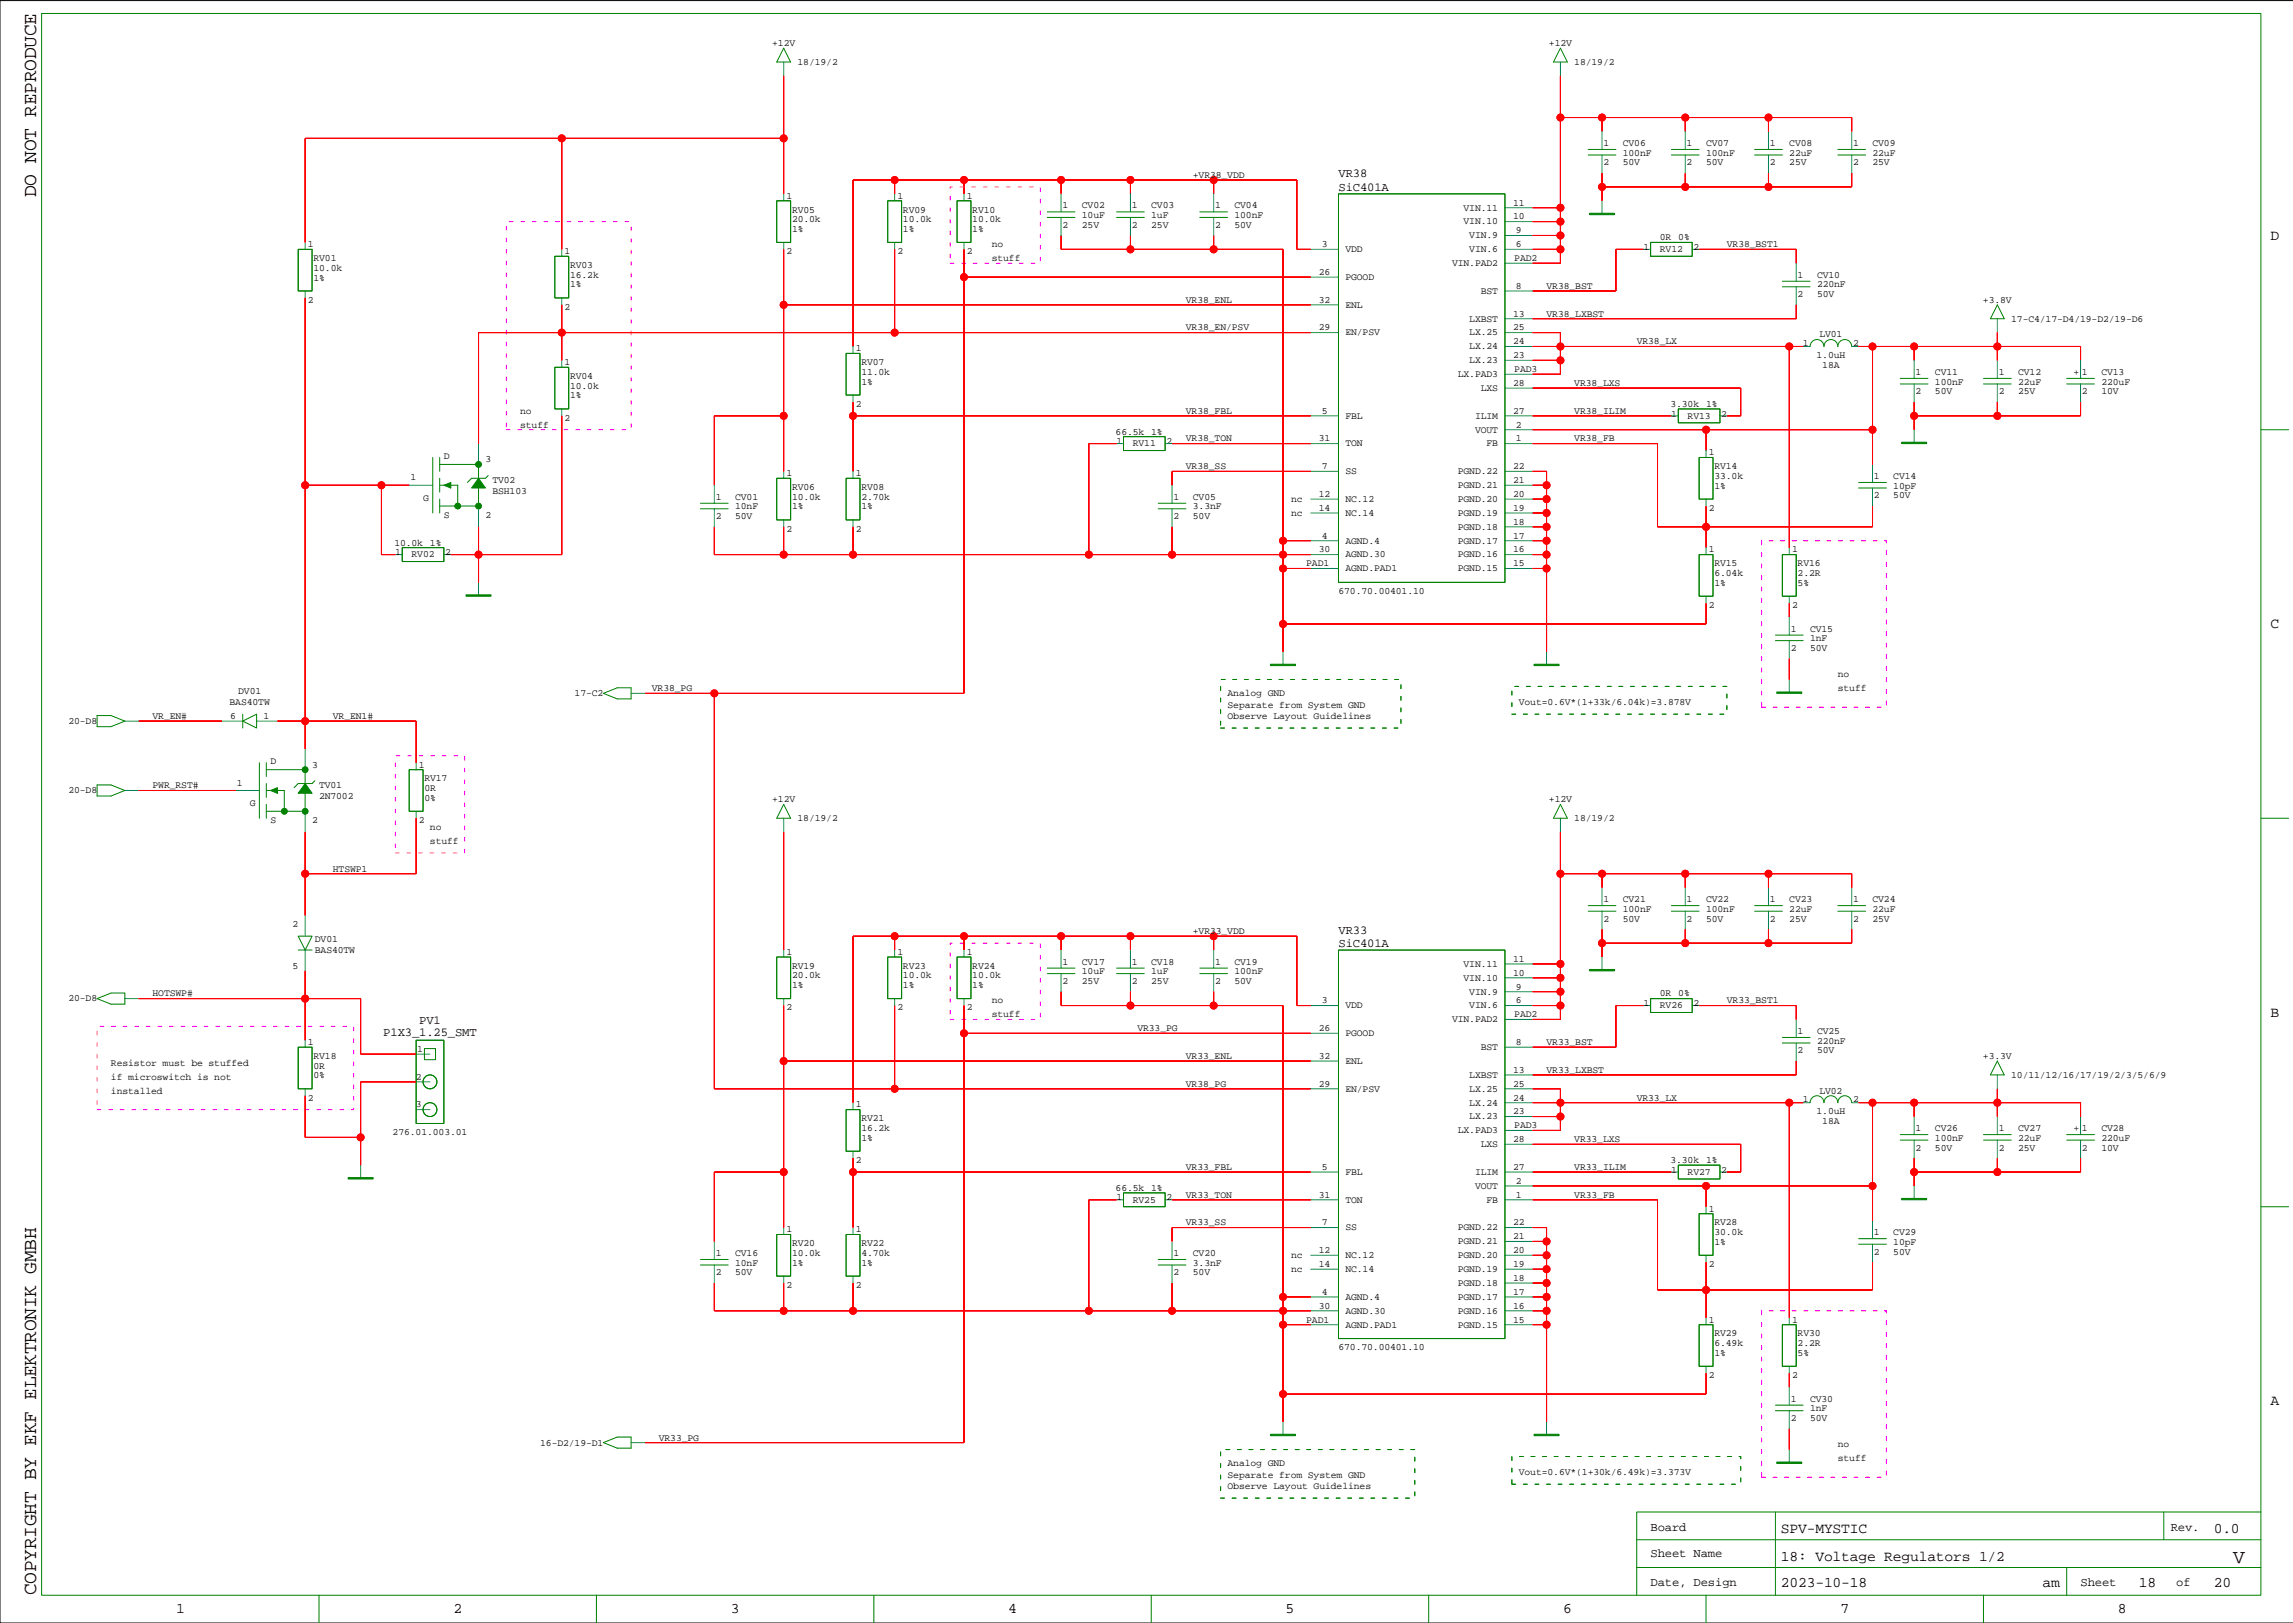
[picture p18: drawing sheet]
<svg xmlns="http://www.w3.org/2000/svg" width="420mm" height="297mm" viewBox="0 0 420 297" stroke-linecap="round" stroke-linejoin="round" font-family="sans-serif">
<defs><g id="words">
<g font-size="3.6">
<text x="6.6" y="36.1" transform="rotate(-90 6.6 36.1)">DO NOT REPRODUCE</text>
<text x="408.8" y="286.1">V</text>
<text x="6.6" y="292" transform="rotate(-90 6.6 292)">COPYRIGHT BY EKF ELEKTRONIK GMBH</text>
</g>
<g font-size="2.7">
<text x="415.7" y="43.9">D</text>
<text x="415.7" y="115">C</text>
<text x="415.7" y="186.1">B</text>
<text x="415.7" y="257.2">A</text>
<text x="326.1" y="280.6">SPV-MYSTIC</text>
<text x="405.3" y="280.6">0.0</text>
<text x="326.1" y="285.6">18: Voltage Regulators 1/2</text>
<text x="326.1" y="290.5">2023-10-18</text>
<text x="374" y="290.5">am</text>
<text x="391.6" y="290.5">18</text>
<text x="405.3" y="290.5">20</text>
<text x="32.2" y="295.3">1</text>
<text x="83" y="295.3">2</text>
<text x="133.8" y="295.3">3</text>
<text x="184.6" y="295.3">4</text>
<text x="235.4" y="295.3">5</text>
<text x="286.2" y="295.3">6</text>
<text x="337" y="295.3">7</text>
<text x="387.7" y="295.3">8</text>
</g>
<g font-size="2.2">
<text x="245.1" y="35">SiC401A</text>
<text x="245.1" y="32.5">VR38</text>
<text x="245.1" y="170.9">VR33</text>
<text x="245.1" y="173.4">SiC401A</text>
<text x="70.2" y="189.6">P1X3_1.25_SMT</text>
<text x="76.8" y="187.4">PV1</text>
<text x="302.2" y="280.2">Board</text>
<text x="397.4" y="280.2">Rev.</text>
<text x="302.2" y="285">Sheet Name</text>
<text x="302.2" y="290.3">Date, Design</text>
<text x="380.9" y="290.3">Sheet</text>
<text x="398.4" y="290.3">of</text>
</g>
<g font-size="1.8">
<text x="141.4" y="8.4">+12V</text>
<text x="146" y="11.9">18/19/2</text>
<text x="283.6" y="8.4">+12V</text>
<text x="288.2" y="11.9">18/19/2</text>
<text x="293.6" y="26.7">1</text>
<text x="297.1" y="26.7">CV06</text>
<text x="297.1" y="28.5">100nF</text>
<text x="308.8" y="26.7">1</text>
<text x="312.3" y="28.5">100nF</text>
<text x="312.3" y="26.7">CV07</text>
<text x="324" y="26.7">1</text>
<text x="327.6" y="28.5">22uF</text>
<text x="327.6" y="26.7">CV08</text>
<text x="339.3" y="26.7">1</text>
<text x="342.8" y="26.7">CV09</text>
<text x="342.8" y="28.5">22uF</text>
<text x="218.4" y="32.6">+VR38_VDD</text>
<text x="293.6" y="30.3">2</text>
<text x="297.1" y="30.3">50V</text>
<text x="308.8" y="30.3">2</text>
<text x="312.3" y="30.3">50V</text>
<text x="324" y="30.3">2</text>
<text x="327.6" y="30.3">25V</text>
<text x="339.3" y="30.3">2</text>
<text x="342.8" y="30.3">25V</text>
<text x="144" y="36.4">1</text>
<text x="145" y="38.9">RV05</text>
<text x="145" y="40.7">20.0k</text>
<text x="164.3" y="36.4">1</text>
<text x="165.3" y="38.9">RV09</text>
<text x="165.3" y="40.7">10.0k</text>
<text x="177" y="36.4">1</text>
<text x="178" y="40.7">10.0k</text>
<text x="178" y="38.9">RV10</text>
<text x="194.5" y="38.1">1</text>
<text x="194.5" y="41.7">2</text>
<text x="198.1" y="38.1">CV02</text>
<text x="198.1" y="39.9">10uF</text>
<text x="198.1" y="41.7">25V</text>
<text x="207.2" y="38.1">1</text>
<text x="207.2" y="41.7">2</text>
<text x="210.8" y="38.1">CV03</text>
<text x="210.8" y="39.9">1uF</text>
<text x="210.8" y="41.7">25V</text>
<text x="222.5" y="38.1">1</text>
<text x="222.5" y="41.7">2</text>
<text x="226" y="38.1">CV04</text>
<text x="226" y="39.9">100nF</text>
<text x="226" y="41.7">50V</text>
<text x="268" y="41.1">VIN.10</text>
<text x="268" y="38.5">VIN.11</text>
<text x="277" y="40.2">10</text>
<text x="277" y="37.6">11</text>
<text x="56.4" y="45.2">1</text>
<text x="57.4" y="47.8">RV01</text>
<text x="103.4" y="46.5">1</text>
<text x="144" y="46.5">2</text>
<text x="145" y="42.5">1%</text>
<text x="164.3" y="46.5">2</text>
<text x="165.3" y="42.5">1%</text>
<text x="177" y="46.5">2</text>
<text x="178" y="42.5">1%</text>
<text x="181.6" y="45.2">no</text>
<text x="181.6" y="47.8">stuff</text>
<text x="242" y="45.2">3</text>
<text x="246.3" y="46.2">VDD</text>
<text x="269" y="46.2">VIN.6</text>
<text x="269" y="43.6">VIN.9</text>
<text x="277.2" y="47.8">PAD2</text>
<text x="277.5" y="45.2">6</text>
<text x="277.5" y="42.7">9</text>
<text x="300.9" y="45.8">1</text>
<text x="303.9" y="44">0R</text>
<text x="303.9" y="46.2">RV12</text>
<text x="307.3" y="44">0%</text>
<text x="310.1" y="45.8">2</text>
<text x="316.2" y="45.2">VR38_BST1</text>
<text x="57.4" y="51.3">1%</text>
<text x="57.4" y="49.6">10.0k</text>
<text x="104.4" y="52.6">1%</text>
<text x="104.4" y="50.8">16.2k</text>
<text x="104.4" y="49.1">RV03</text>
<text x="241.5" y="50.3">26</text>
<text x="246.3" y="51.2">PGOOD</text>
<text x="265.8" y="48.7">VIN.PAD2</text>
<text x="271.1" y="53.8">BST</text>
<text x="277.5" y="52.9">8</text>
<text x="283.1" y="52.9">VR38_BST</text>
<text x="329.1" y="50.8">1</text>
<text x="332.7" y="50.8">CV10</text>
<text x="332.7" y="52.6">220nF</text>
<text x="56.4" y="55.4">2</text>
<text x="103.4" y="56.7">2</text>
<text x="217.1" y="55.4">VR38_ENL</text>
<text x="241.5" y="55.4">32</text>
<text x="246.3" y="56.3">ENL</text>
<text x="269" y="58.9">LXBST</text>
<text x="277" y="57.9">13</text>
<text x="283.1" y="57.9">VR38_LXBST</text>
<text x="329.1" y="54.4">2</text>
<text x="332.7" y="54.4">50V</text>
<text x="363" y="55.4">+3.8V</text>
<text x="368.2" y="58.9">17-C4/17-D4/19-D2/19-D6</text>
<text x="156.7" y="64.3">1</text>
<text x="217.1" y="60.5">VR38_EN/PSV</text>
<text x="241.5" y="60.5">29</text>
<text x="246.3" y="61.4">EN/PSV</text>
<text x="269" y="63.9">LX.24</text>
<text x="269" y="61.4">LX.25</text>
<text x="277" y="63">24</text>
<text x="277" y="65.6">23</text>
<text x="277" y="60.5">25</text>
<text x="299.7" y="63">VR38_LX</text>
<text x="330.1" y="63.3">1</text>
<text x="332.6" y="65.6">1.0uH</text>
<text x="333.1" y="61.8">LV01</text>
<text x="339.3" y="63.3">2</text>
<text x="103.4" y="66.8">1</text>
<text x="104.4" y="71.2">10.0k</text>
<text x="104.4" y="69.4">RV04</text>
<text x="157.7" y="66.8">RV07</text>
<text x="157.7" y="68.6">11.0k</text>
<text x="157.7" y="70.4">1%</text>
<text x="266.9" y="69">LX.PAD3</text>
<text x="269" y="66.5">LX.23</text>
<text x="271.1" y="71.6">LXS</text>
<text x="277" y="70.6">28</text>
<text x="277.2" y="68.1">PAD3</text>
<text x="288.2" y="70.6">VR38_LXS</text>
<text x="333.6" y="67.3">18A</text>
<text x="350.7" y="68.6">1</text>
<text x="354.2" y="70.4">100nF</text>
<text x="354.2" y="68.6">CV11</text>
<text x="365.9" y="68.6">1</text>
<text x="369.5" y="70.4">22uF</text>
<text x="369.5" y="68.6">CV12</text>
<text x="379.6" y="68.6">+</text>
<text x="381.2" y="68.6">1</text>
<text x="384.7" y="68.6">CV13</text>
<text x="384.7" y="70.4">220uF</text>
<text x="95.2" y="75.7">no</text>
<text x="103.4" y="77">2</text>
<text x="104.4" y="72.9">1%</text>
<text x="156.7" y="74.5">2</text>
<text x="217.1" y="75.7">VR38_FBL</text>
<text x="242" y="75.7">5</text>
<text x="246.3" y="76.6">FBL</text>
<text x="270.1" y="76.6">ILIM</text>
<text x="277" y="75.7">27</text>
<text x="288.2" y="75.7">VR38_ILIM</text>
<text x="305.8" y="74.5">3.30k</text>
<text x="306" y="76.2">1</text>
<text x="309" y="76.6">RV13</text>
<text x="312.3" y="74.5">1%</text>
<text x="315.1" y="76.2">2</text>
<text x="350.7" y="72.2">2</text>
<text x="354.2" y="72.2">50V</text>
<text x="365.9" y="72.2">2</text>
<text x="369.5" y="72.2">25V</text>
<text x="381.2" y="72.2">2</text>
<text x="384.7" y="72.2">10V</text>
<text x="95.2" y="78.3">stuff</text>
<text x="204.2" y="79.5">66.5k</text>
<text x="204.4" y="81.3">1</text>
<text x="207.4" y="81.7">RV11</text>
<text x="210.8" y="79.5">1%</text>
<text x="213.6" y="81.3">2</text>
<text x="217.1" y="80.8">VR38_TON</text>
<text x="241.5" y="80.8">31</text>
<text x="246.3" y="81.7">TON</text>
<text x="270.1" y="79.2">VOUT</text>
<text x="272.2" y="81.7">FB</text>
<text x="277.5" y="80.8">1</text>
<text x="277.5" y="78.3">2</text>
<text x="288.2" y="80.8">VR38_FB</text>
<text x="312.9" y="83.3">1</text>
<text x="75.1" y="87.9">1</text>
<text x="81.3" y="84">D</text>
<text x="88.9" y="84.6">3</text>
<text x="90.1" y="88.4">TV02</text>
<text x="144" y="87.1">1</text>
<text x="145" y="89.7">RV06</text>
<text x="156.7" y="87.1">1</text>
<text x="157.7" y="89.7">RV08</text>
<text x="217.1" y="85.9">VR38_SS</text>
<text x="242" y="85.9">7</text>
<text x="246.3" y="86.8">SS</text>
<text x="266.9" y="89.3">PGND.21</text>
<text x="266.9" y="86.8">PGND.22</text>
<text x="277" y="88.4">21</text>
<text x="277" y="85.9">22</text>
<text x="313.9" y="85.9">RV14</text>
<text x="313.9" y="87.7">33.0k</text>
<text x="313.9" y="89.4">1%</text>
<text x="343.1" y="87.7">1</text>
<text x="346.6" y="87.7">CV14</text>
<text x="346.6" y="89.4">10pF</text>
<text x="77.5" y="91.7">G</text>
<text x="81.3" y="94.8">S</text>
<text x="88.9" y="94.8">2</text>
<text x="90.1" y="90.5">BSH103</text>
<text x="131" y="91.5">1</text>
<text x="131" y="95">2</text>
<text x="134.6" y="91.5">CV01</text>
<text x="134.6" y="93.2">10nF</text>
<text x="134.6" y="95">50V</text>
<text x="145" y="93.2">1%</text>
<text x="145" y="91.5">10.0k</text>
<text x="157.7" y="91.5">2.70k</text>
<text x="157.7" y="93.2">1%</text>
<text x="214.8" y="91.5">1</text>
<text x="214.8" y="95">2</text>
<text x="218.4" y="93.2">3.3nF</text>
<text x="218.4" y="91.5">CV05</text>
<text x="218.4" y="95">50V</text>
<text x="236.4" y="91.9">nc</text>
<text x="236.4" y="94.4">nc</text>
<text x="241.5" y="91">12</text>
<text x="241.5" y="93.5">14</text>
<text x="246.3" y="91.9">NC.12</text>
<text x="246.3" y="94.4">NC.14</text>
<text x="266.9" y="91.9">PGND.20</text>
<text x="266.9" y="94.4">PGND.19</text>
<text x="277" y="91">20</text>
<text x="277" y="93.5">19</text>
<text x="312.9" y="93.5">2</text>
<text x="343.1" y="91.2">2</text>
<text x="346.6" y="91.2">50V</text>
<text x="72.2" y="99.8">10.0k</text>
<text x="72.3" y="101.6">1</text>
<text x="78.7" y="99.8">1%</text>
<text x="81.5" y="101.6">2</text>
<text x="144" y="97.3">2</text>
<text x="156.7" y="97.3">2</text>
<text x="241.5" y="101.1">30</text>
<text x="242" y="98.6">4</text>
<text x="246.3" y="99.5">AGND.4</text>
<text x="266.9" y="97">PGND.18</text>
<text x="266.9" y="99.5">PGND.17</text>
<text x="277" y="96">18</text>
<text x="277" y="98.6">17</text>
<text x="277" y="101.1">16</text>
<text x="312.9" y="101.1">1</text>
<text x="328.1" y="101.1">1</text>
<text x="75.3" y="102">RV02</text>
<text x="239.1" y="103.7">PAD1</text>
<text x="246.3" y="102">AGND.30</text>
<text x="246.3" y="104.6">AGND.PAD1</text>
<text x="266.9" y="104.6">PGND.15</text>
<text x="266.9" y="102">PGND.16</text>
<text x="277" y="103.7">15</text>
<text x="313.9" y="103.7">RV15</text>
<text x="313.9" y="105.4">6.04k</text>
<text x="313.9" y="107.2">1%</text>
<text x="329.1" y="103.7">RV16</text>
<text x="329.1" y="105.4">2.2R</text>
<text x="329.1" y="107.2">5%</text>
<text x="245.1" y="108.7">670.70.00401.10</text>
<text x="312.9" y="111.3">2</text>
<text x="328.1" y="111.3">2</text>
<text x="327.8" y="115.6">1</text>
<text x="327.8" y="119.1">2</text>
<text x="331.4" y="115.6">CV15</text>
<text x="331.4" y="117.4">1nF</text>
<text x="331.4" y="119.1">50V</text>
<text x="336.5" y="124">no</text>
<text x="27.9" y="131.6">VR_EN#</text>
<text x="42" y="129">BAS40TW</text>
<text x="42.1" y="131.6">6</text>
<text x="43.6" y="127">DV01</text>
<text x="48.2" y="131.6">1</text>
<text x="60.9" y="131.6">VR_EN1#</text>
<text x="105.2" y="127.4">17-C2</text>
<text x="119.4" y="126.5">VR38_PG</text>
<text x="224.7" y="127.4">Analog GND</text>
<text x="224.7" y="129.5">Separate from System GND</text>
<text x="224.7" y="131.6">Observe Layout Guidelines</text>
<text x="278.1" y="129">Vout=0.6V*(1+33k/6.04k)=3.878V</text>
<text x="336.5" y="126.5">stuff</text>
<text x="12.5" y="132.5">20-D8</text>
<text x="43.4" y="143.8">1</text>
<text x="49.5" y="139.9">D</text>
<text x="57.1" y="140.5">3</text>
<text x="76.7" y="140.5">1</text>
<text x="77.7" y="143">RV17</text>
<text x="12.5" y="145.2">20-D8</text>
<text x="27.9" y="144.3">PWR_RST#</text>
<text x="45.7" y="147.6">G</text>
<text x="58.4" y="144.3">TV01</text>
<text x="58.4" y="146.3">2N7002</text>
<text x="77.7" y="144.8">0R</text>
<text x="77.7" y="146.6">0%</text>
<text x="141.4" y="146.8">+12V</text>
<text x="283.6" y="146.8">+12V</text>
<text x="49.5" y="150.6">S</text>
<text x="57.1" y="150.6">2</text>
<text x="76.7" y="150.6">2</text>
<text x="78.7" y="151.9">no</text>
<text x="78.7" y="154.4">stuff</text>
<text x="146" y="150.3">18/19/2</text>
<text x="288.2" y="150.3">18/19/2</text>
<text x="60.9" y="159.5">HTSWP1</text>
<text x="293.6" y="165.1">1</text>
<text x="297.1" y="166.9">100nF</text>
<text x="297.1" y="165.1">CV21</text>
<text x="308.8" y="165.1">1</text>
<text x="312.3" y="166.9">100nF</text>
<text x="312.3" y="165.1">CV22</text>
<text x="324" y="165.1">1</text>
<text x="327.6" y="165.1">CV23</text>
<text x="327.6" y="166.9">22uF</text>
<text x="339.3" y="165.1">1</text>
<text x="342.8" y="166.9">22uF</text>
<text x="342.8" y="165.1">CV24</text>
<text x="53.5" y="169.7">2</text>
<text x="57.6" y="172.5">DV01</text>
<text x="218.4" y="171">+VR33_VDD</text>
<text x="293.6" y="168.7">2</text>
<text x="297.1" y="168.7">50V</text>
<text x="308.8" y="168.7">2</text>
<text x="312.3" y="168.7">50V</text>
<text x="324" y="168.7">2</text>
<text x="327.6" y="168.7">25V</text>
<text x="339.3" y="168.7">2</text>
<text x="342.8" y="168.7">25V</text>
<text x="53.5" y="177.3">5</text>
<text x="57.6" y="174.5">BAS40TW</text>
<text x="144" y="174.8">1</text>
<text x="145" y="177.3">RV19</text>
<text x="145" y="179.1">20.0k</text>
<text x="164.3" y="174.8">1</text>
<text x="165.3" y="179.1">10.0k</text>
<text x="165.3" y="177.3">RV23</text>
<text x="177" y="174.8">1</text>
<text x="178" y="177.3">RV24</text>
<text x="178" y="179.1">10.0k</text>
<text x="194.5" y="176.5">1</text>
<text x="198.1" y="176.5">CV17</text>
<text x="198.1" y="178.3">10uF</text>
<text x="207.2" y="176.5">1</text>
<text x="210.8" y="178.3">1uF</text>
<text x="210.8" y="176.5">CV18</text>
<text x="222.5" y="176.5">1</text>
<text x="226" y="178.3">100nF</text>
<text x="226" y="176.5">CV19</text>
<text x="268" y="179.5">VIN.10</text>
<text x="268" y="176.9">VIN.11</text>
<text x="277" y="176">11</text>
<text x="277" y="178.6">10</text>
<text x="12.5" y="183.3">20-D8</text>
<text x="27.9" y="182.4">HOTSWP#</text>
<text x="144" y="184.9">2</text>
<text x="145" y="180.9">1%</text>
<text x="164.3" y="184.9">2</text>
<text x="165.3" y="180.9">1%</text>
<text x="177" y="184.9">2</text>
<text x="178" y="180.9">1%</text>
<text x="181.6" y="183.6">no</text>
<text x="194.5" y="180.1">2</text>
<text x="198.1" y="180.1">25V</text>
<text x="207.2" y="180.1">2</text>
<text x="210.8" y="180.1">25V</text>
<text x="222.5" y="180.1">2</text>
<text x="226" y="180.1">50V</text>
<text x="242" y="183.6">3</text>
<text x="246.3" y="184.6">VDD</text>
<text x="269" y="184.6">VIN.6</text>
<text x="269" y="182">VIN.9</text>
<text x="277.5" y="183.6">6</text>
<text x="277.5" y="181.1">9</text>
<text x="300.9" y="184.2">1</text>
<text x="303.9" y="184.6">RV26</text>
<text x="303.9" y="182.4">0R</text>
<text x="307.3" y="182.4">0%</text>
<text x="310.1" y="184.2">2</text>
<text x="316.2" y="183.6">VR33_BST1</text>
<text x="56.4" y="191.3">1</text>
<text x="181.6" y="186.2">stuff</text>
<text x="208.2" y="188.7">VR33_PG</text>
<text x="241.5" y="188.7">26</text>
<text x="246.3" y="189.6">PGOOD</text>
<text x="265.8" y="187.1">VIN.PAD2</text>
<text x="277.2" y="186.2">PAD2</text>
<text x="277.5" y="191.3">8</text>
<text x="283.1" y="191.3">VR33_BST</text>
<text x="329.1" y="189.2">1</text>
<text x="332.7" y="189.2">CV25</text>
<text x="332.7" y="191">220nF</text>
<text x="20.3" y="195.1">Resistor must be stuffed</text>
<text x="20.3" y="197.6">if microswitch is not</text>
<text x="57.4" y="193.8">RV18</text>
<text x="57.4" y="195.6">0R</text>
<text x="57.4" y="197.4">0%</text>
<text x="76.1" y="197.6">2</text>
<text x="76.4" y="192.5">1</text>
<text x="217.1" y="193.8">VR33_ENL</text>
<text x="241.5" y="193.8">32</text>
<text x="246.3" y="194.7">ENL</text>
<text x="269" y="197.3">LXBST</text>
<text x="271.1" y="192.2">BST</text>
<text x="277" y="196.3">13</text>
<text x="283.1" y="196.3">VR33_LXBST</text>
<text x="329.1" y="192.8">2</text>
<text x="332.7" y="192.8">50V</text>
<text x="363" y="193.8">+3.3V</text>
<text x="368.2" y="197.3">10/11/12/16/17/19/2/3/5/6/9</text>
<text x="20.3" y="200.2">installed</text>
<text x="56.4" y="201.4">2</text>
<text x="76.1" y="202.7">3</text>
<text x="156.7" y="202.7">1</text>
<text x="217.1" y="198.9">VR38_PG</text>
<text x="241.5" y="198.9">29</text>
<text x="246.3" y="199.8">EN/PSV</text>
<text x="269" y="202.3">LX.24</text>
<text x="269" y="199.8">LX.25</text>
<text x="277" y="201.4">24</text>
<text x="277" y="198.9">25</text>
<text x="277" y="204">23</text>
<text x="299.7" y="201.4">VR33_LX</text>
<text x="330.1" y="201.7">1</text>
<text x="332.6" y="204">1.0uH</text>
<text x="333.1" y="200.2">LV02</text>
<text x="339.3" y="201.7">2</text>
<text x="71.9" y="207.8">276.01.003.01</text>
<text x="157.7" y="207">16.2k</text>
<text x="157.7" y="208.8">1%</text>
<text x="157.7" y="205.2">RV21</text>
<text x="266.9" y="207.4">LX.PAD3</text>
<text x="269" y="204.9">LX.23</text>
<text x="271.1" y="210">LXS</text>
<text x="277" y="209">28</text>
<text x="277.2" y="206.5">PAD3</text>
<text x="288.2" y="209">VR33_LXS</text>
<text x="333.6" y="205.7">18A</text>
<text x="350.7" y="207">1</text>
<text x="354.2" y="208.8">100nF</text>
<text x="354.2" y="207">CV26</text>
<text x="365.9" y="207">1</text>
<text x="369.5" y="207">CV27</text>
<text x="369.5" y="208.8">22uF</text>
<text x="379.6" y="207">+</text>
<text x="381.2" y="207">1</text>
<text x="384.7" y="208.8">220uF</text>
<text x="384.7" y="207">CV28</text>
<text x="156.7" y="212.9">2</text>
<text x="217.1" y="214.1">VR33_FBL</text>
<text x="242" y="214.1">5</text>
<text x="246.3" y="215">FBL</text>
<text x="270.1" y="215">ILIM</text>
<text x="277" y="214.1">27</text>
<text x="288.2" y="214.1">VR33_ILIM</text>
<text x="305.8" y="212.9">3.30k</text>
<text x="306" y="214.6">1</text>
<text x="309" y="215">RV27</text>
<text x="312.3" y="212.9">1%</text>
<text x="315.1" y="214.6">2</text>
<text x="350.7" y="210.6">2</text>
<text x="354.2" y="210.6">50V</text>
<text x="365.9" y="210.6">2</text>
<text x="369.5" y="210.6">25V</text>
<text x="381.2" y="210.6">2</text>
<text x="384.7" y="210.6">10V</text>
<text x="204.2" y="217.9">66.5k</text>
<text x="204.4" y="219.7">1</text>
<text x="207.4" y="220.1">RV25</text>
<text x="210.8" y="217.9">1%</text>
<text x="213.6" y="219.7">2</text>
<text x="217.1" y="219.2">VR33_TON</text>
<text x="241.5" y="219.2">31</text>
<text x="246.3" y="220.1">TON</text>
<text x="270.1" y="217.6">VOUT</text>
<text x="272.2" y="220.1">FB</text>
<text x="277.5" y="219.2">1</text>
<text x="277.5" y="216.7">2</text>
<text x="288.2" y="219.2">VR33_FB</text>
<text x="312.9" y="221.7">1</text>
<text x="144" y="225.5">1</text>
<text x="156.7" y="225.5">1</text>
<text x="217.1" y="224.3">VR33_SS</text>
<text x="242" y="224.3">7</text>
<text x="246.3" y="225.2">SS</text>
<text x="266.9" y="227.7">PGND.21</text>
<text x="266.9" y="225.2">PGND.22</text>
<text x="277" y="226.8">21</text>
<text x="277" y="224.3">22</text>
<text x="313.9" y="224.3">RV28</text>
<text x="313.9" y="226.1">30.0k</text>
<text x="313.9" y="227.8">1%</text>
<text x="343.1" y="226.1">1</text>
<text x="346.6" y="226.1">CV29</text>
<text x="346.6" y="227.8">10pF</text>
<text x="131" y="233.4">2</text>
<text x="131" y="229.9">1</text>
<text x="134.6" y="231.6">10nF</text>
<text x="134.6" y="233.4">50V</text>
<text x="134.6" y="229.9">CV16</text>
<text x="145" y="228.1">RV20</text>
<text x="145" y="231.6">1%</text>
<text x="145" y="229.9">10.0k</text>
<text x="157.7" y="231.6">1%</text>
<text x="157.7" y="228.1">RV22</text>
<text x="157.7" y="229.9">4.70k</text>
<text x="214.8" y="233.4">2</text>
<text x="214.8" y="229.9">1</text>
<text x="218.4" y="229.9">CV20</text>
<text x="218.4" y="231.6">3.3nF</text>
<text x="218.4" y="233.4">50V</text>
<text x="236.4" y="230.3">nc</text>
<text x="236.4" y="232.8">nc</text>
<text x="241.5" y="229.4">12</text>
<text x="241.5" y="231.9">14</text>
<text x="246.3" y="230.3">NC.12</text>
<text x="246.3" y="232.8">NC.14</text>
<text x="266.9" y="230.3">PGND.20</text>
<text x="266.9" y="232.8">PGND.19</text>
<text x="277" y="229.4">20</text>
<text x="277" y="231.9">19</text>
<text x="312.9" y="231.9">2</text>
<text x="343.1" y="229.6">2</text>
<text x="346.6" y="229.6">50V</text>
<text x="144" y="235.7">2</text>
<text x="156.7" y="235.7">2</text>
<text x="241.5" y="239.5">30</text>
<text x="242" y="237">4</text>
<text x="246.3" y="237.9">AGND.4</text>
<text x="266.9" y="235.4">PGND.18</text>
<text x="266.9" y="237.9">PGND.17</text>
<text x="277" y="239.5">16</text>
<text x="277" y="234.4">18</text>
<text x="277" y="237">17</text>
<text x="239.1" y="242.1">PAD1</text>
<text x="246.3" y="240.4">AGND.30</text>
<text x="246.3" y="243">AGND.PAD1</text>
<text x="266.9" y="243">PGND.15</text>
<text x="266.9" y="240.4">PGND.16</text>
<text x="277" y="242.1">15</text>
<text x="312.9" y="242.1">1</text>
<text x="313.9" y="244.6">RV29</text>
<text x="328.1" y="242.1">1</text>
<text x="329.1" y="244.6">RV30</text>
<text x="245.1" y="247.1">670.70.00401.10</text>
<text x="313.9" y="248.1">1%</text>
<text x="313.9" y="246.4">6.49k</text>
<text x="329.1" y="246.4">2.2R</text>
<text x="329.1" y="248.1">5%</text>
<text x="312.9" y="252.2">2</text>
<text x="327.8" y="256.5">1</text>
<text x="328.1" y="252.2">2</text>
<text x="331.4" y="256.5">CV30</text>
<text x="120.6" y="263.6">VR33_PG</text>
<text x="327.8" y="260.1">2</text>
<text x="331.4" y="260.1">50V</text>
<text x="331.4" y="258.3">1nF</text>
<text x="98.9" y="264.6">16-D2/19-D1</text>
<text x="224.7" y="268.4">Analog GND</text>
<text x="278.1" y="270">Vout=0.6V*(1+30k/6.49k)=3.373V</text>
<text x="336.5" y="264.9">no</text>
<text x="336.5" y="267.4">stuff</text>
<text x="224.7" y="270.5">Separate from System GND</text>
<text x="224.7" y="272.5">Observe Layout Guidelines</text>
</g>
</g></defs>
<path d="M419.9 .1h-419.9v296.9h419.9" fill="none" stroke="#000" stroke-width=".18"/>
<g fill="none" stroke="#008200" stroke-width=".18">
<path d="M7.6 2.5h406.3v289.5h-406.3zM143.5 8.8l1.2 2.6h-2.5zM285.7 8.8l1.3 2.6h-2.6zM365.7 55.8l1.2 2.5h-2.5zM413.9 78.6h5.1M83.8 88.8v3.8M52.1 144.7v3.8M143.5 147.2l1.2 2.6h-2.5zM285.7 147.2l1.3 2.6h-2.6zM413.9 149.8h5.1M365.7 194.2l1.2 2.5h-2.5zM413.9 220.9h5.1"/>
<path d="M325 276.7v15.3M396.1 276.7v5.1M413.9 276.7h-114.2v15.3M58.4 292v5M109.2 292v5M160 292v5M210.8 292v5M261.6 292v5M299.7 281.8h114.2M299.7 286.9h114.2M312.3 292v5M363.1 292v5"/>
<path d="M378.4 286.9v5.1"/>
<circle cx="83.8" cy="92.6" r=".51"/>
<circle cx="87.6" cy="92.6" r=".51"/>
<circle cx="87.6" cy="85" r=".51"/>
<circle cx="52.1" cy="148.5" r=".51"/>
<circle cx="55.9" cy="140.9" r=".51"/>
<circle cx="55.9" cy="148.5" r=".51"/>
</g>
<g fill="none" stroke="#008080" stroke-width=".18">
<path d="M143.5 11.4v2.5M285.7 11.4v2.5M143.5 35.5v1.2M163.8 35.5v1.2M176.5 35.5v1.2M194.3 35.5v3.3M194.3 39.8v3.3M207 35.5v3.3M207 39.8v3.3M222.2 35.5v3.3M222.2 39.8v3.3M275.5 38h5.1"/>
<path d="M293.3 24.1v3.3M293.3 28.4v3.3M293.3 36.7v2.3M308.5 24.1v3.3M308.5 28.4v3.3M323.8 24.1v3.3M323.8 28.4v3.3M339 24.1v3.3M339 28.4v3.3M55.9 44.4v1.2M55.9 53.3v1.2M102.8 45.6v1.3"/>
<path d="M102.8 54.5v1.3M143.5 44.4v1.2M163.8 44.4v1.2M176.5 44.4v1.2M240 45.6h5.1M240 55.8h5.1M240 50.7h5.1M275.5 45.6h5.1M275.5 43.1h5.1M275.5 53.3h5.1M275.5 40.6h5.1M275.5 58.3h5.1"/>
<path d="M275.5 48.2h5.1M300.9 45.6h1.3M309.8 45.6h1.3M328.9 48.2v3.3M328.9 52.5v3.3M365.7 58.3v2.6M102.8 66v1.2M102.8 74.8v1.3M156.2 63.4v1.3M156.2 72.3v1.3M240 76.1h5.1M240 60.9h5.1"/>
<path d="M275.5 76.1h5.1M275.5 63.4h5.1M275.5 66h5.1M275.5 78.6h5.1M275.5 60.9h5.1M275.5 71h5.1M275.5 68.5h5.1M306 76.1h1.3M314.9 76.1h1.3M330.1 63.4h1.3M339 63.4h1.3M350.4 66v3.3"/>
<path d="M350.4 70.3v3.3M350.4 78.6v2.3M365.7 66v3.3M365.7 70.3v3.3M380.9 66v3.3M380.9 70.3v3.3M74.9 88.8h4.3M87.6 81.2v3.8M87.6 92.6v3.8M130.8 88.8v3.3M130.8 93.1v3.3M143.5 86.3v1.2"/>
<path d="M143.5 95.2v1.2M156.2 86.3v1.2M156.2 95.2v1.2M204.4 81.2h1.3M213.3 81.2h1.3M214.6 88.8v3.3M214.6 93.1v3.3M240 91.3h5.1M240 93.9h5.1M240 99h5.1M240 81.2h5.1M240 86.3h5.1"/>
<path d="M275.5 88.8h5.1M275.5 91.3h5.1M275.5 93.9h5.1M275.5 96.4h5.1M275.5 99h5.1M275.5 81.2h5.1M275.5 86.3h5.1M312.3 82.5v1.2M312.3 91.3v1.3M342.8 85v3.3M342.8 89.3v3.3M72.4 101.5h1.2"/>
<path d="M81.3 101.5h1.2M87.6 106.6v2.3M234.9 119.3v2.3M240 104h5.1M240 101.5h5.1M275.5 104h5.1M275.5 101.5h5.1M283.1 119.3v2.3M312.3 100.2v1.3M312.3 109.1v1.3M327.6 100.2v1.3M327.6 109.1v1.3"/>
<path d="M327.6 112.9v3.3M327.6 117.2v3.3M40.6 132h3.8M47 132h3.8M55.9 137.1v3.8M76.2 139.6v1.3M327.6 124.4v2.2M43.2 144.7h4.3M55.9 148.5v3.8M76.2 148.5v1.3M143.5 149.8v2.5M285.7 149.8v2.5"/>
<path d="M55.9 167.5v3.8M55.9 173.9v3.8M143.5 173.9v1.2M163.8 173.9v1.2M176.5 173.9v1.2M194.3 173.9v3.3M194.3 178.2v3.3M207 173.9v3.3M207 178.2v3.3M222.2 173.9v3.3M222.2 178.2v3.3M275.5 179h5.1"/>
<path d="M275.5 176.4h5.1M293.3 162.4v3.4M293.3 166.8v3.3M293.3 175.1v2.3M308.5 162.4v3.4M308.5 166.8v3.3M323.8 162.4v3.4M323.8 166.8v3.3M339 162.4v3.4M339 166.8v3.3M55.9 190.4v1.3M55.9 199.3v1.2"/>
<path d="M76.2 192.9h2.5M76.2 198h2.5M143.5 182.8v1.2M163.8 182.8v1.2M176.5 182.8v1.2M240 184h5.1M240 194.2h5.1M240 199.3h5.1M240 189.1h5.1M275.5 184h5.1M275.5 181.5h5.1M275.5 191.7h5.1"/>
<path d="M275.5 196.7h5.1M275.5 199.3h5.1M275.5 186.6h5.1M300.9 184h1.3M309.8 184h1.3M328.9 186.6v3.3M328.9 190.9v3.3M365.7 196.7v2.6M66 213.2v2.3M76.2 203.1h2.5M156.2 201.8v1.3M156.2 210.7v1.3"/>
<path d="M204.4 219.6h1.3M213.3 219.6h1.3M240 214.5h5.1M240 219.6h5.1M275.5 214.5h5.1M275.5 201.8h5.1M275.5 204.4h5.1M275.5 219.6h5.1M275.5 217h5.1M275.5 209.4h5.1M275.5 206.9h5.1M306 214.5h1.3"/>
<path d="M314.9 214.5h1.3M330.1 201.8h1.3M339 201.8h1.3M350.4 204.4v3.3M350.4 208.7v3.3M350.4 217v2.3M365.7 204.4v3.3M365.7 208.7v3.3M380.9 204.4v3.3M380.9 208.7v3.3M130.8 227.2v3.3M130.8 231.5v3.3"/>
<path d="M143.5 224.7v1.2M143.5 233.6v1.2M156.2 224.7v1.2M156.2 233.6v1.2M214.6 227.2v3.3M214.6 231.5v3.3M240 229.7h5.1M240 232.3h5.1M240 237.4h5.1M240 224.7h5.1M240 239.9h5.1M275.5 227.2h5.1"/>
<path d="M275.5 229.7h5.1M275.5 232.3h5.1M275.5 234.8h5.1M275.5 237.4h5.1M275.5 224.7h5.1M275.5 239.9h5.1M312.3 220.9v1.2M312.3 229.7v1.3M342.8 223.4v3.3M342.8 227.7v3.3M240 242.4h5.1M275.5 242.4h5.1"/>
<path d="M312.3 241.2v1.2M312.3 250.1v1.2M327.6 241.2v1.2M327.6 250.1v1.2M327.6 253.9v3.3M327.6 258.2v3.3M234.9 260.2v2.3M283.1 260.2v2.3M327.6 265.3v2.3"/>
</g>
<g fill="none" stroke="#008000" stroke-width=".18">
<path d="M142.2 36.7h2.5v7.7h-2.5zM162.5 36.7h2.6v7.7h-2.6zM175.2 36.7h2.6v7.7h-2.6zM191.7 39.8h5.1M191.7 38.8h5.1M204.4 39.8h5.1M204.4 38.8h5.1M219.7 39.8h5M219.7 38.8h5M245.1 35.5h30.4v71.1h-30.4zM290.8 28.4h5M290.8 27.4h5"/>
<path d="M306 28.4h5.1M306 27.4h5.1M321.2 28.4h5.1M321.2 27.4h5.1M336.5 28.4h5.1M336.5 27.4h5.1M54.6 45.6h2.5v7.7h-2.5zM101.6 46.9h2.5v7.6h-2.5zM302.2 44.4h7.6v2.5h-7.6zM326.3 52.5h5.1M326.3 51.5h5.1M101.6 67.2h2.5v7.6h-2.5z"/>
<path d="M154.9 64.7h2.5v7.6h-2.5zM205.7 79.9h7.6v2.6h-7.6zM307.3 74.8h7.6v2.6h-7.6zM331.4 63.4a1.27 1.27 0 0 1 1.3-1.3 1.27 1.27 0 0 1 1.2 1.3 1.27 1.27 0 0 1 1.3-1.3 1.27 1.27 0 0 1 1.3 1.3 1.27 1.27 0 0 1 1.2-1.3 1.27 1.27 0 0 1 1.3 1.3M347.9 70.3h5.1M347.9 69.3h5.1M363.1 70.3h5.1M363.1 69.3h5.1M378.4 70.3h5.1M378.4 69.3h5.1M79.2 83.7v10.2M80.5 88.8h3.3"/>
<path d="M80.5 85h7.1v7.6h-7.1M80.5 83.7v2.6M80.5 87.5v2.6M80.5 91.3v2.6M89.4 87l-.5 .5h-2.6l-.7 .8M128.2 93.1h5.1M128.2 92.1h5.1M142.2 87.5h2.5v7.7h-2.5zM154.9 87.5h2.5v7.7h-2.5zM212 93.1h5.1M212 92.1h5.1M311.1 83.7h2.5v7.6h-2.5z"/>
<path d="M340.3 89.3h5.1M340.3 88.3h5.1M73.6 100.2h7.7v2.6h-7.7zM311.1 101.5h2.5v7.6h-2.5zM325 117.2h5.1M325 116.2h5.1M326.3 101.5h2.6v7.6h-2.6zM44.4 132l2.6-1.3v2.5zM44.4 130.7v2.5M47.5 139.6v10.2M48.8 139.6v2.5M48.8 144.7h3.3"/>
<path d="M48.8 140.9h7.1v7.6h-7.1M48.8 143.4v2.5M48.8 147.2v2.6M57.6 142.9l-.5 .5h-2.5l-.8 .8M74.9 140.9h2.6v7.6h-2.6zM54.6 171.3h2.5l-1.2 2.6zM54.6 173.9h2.5M142.2 175.1h2.5v7.7h-2.5zM162.5 175.1h2.6v7.7h-2.6zM175.2 175.1h2.6v7.7h-2.6zM191.7 178.2h5.1M191.7 177.2h5.1"/>
<path d="M204.4 178.2h5.1M204.4 177.2h5.1M219.7 178.2h5M219.7 177.2h5M245.1 173.9h30.4v71.1h-30.4zM290.8 166.8h5M290.8 165.8h5M306 166.8h5.1M306 165.8h5.1M321.2 166.8h5.1M321.2 165.8h5.1M336.5 166.8h5.1"/>
<path d="M336.5 165.8h5.1M54.6 191.7h2.5v7.6h-2.5zM76.2 190.4h5.1v15.2h-5.1zM77.5 198h.1M77.7 191.9h2v2h-2zM86.3 199.3h.1M302.2 182.8h7.6v2.5h-7.6zM326.3 190.9h5.1M326.3 189.9h5.1M154.9 203.1h2.5v7.6h-2.5zM205.7 218.3h7.6v2.6h-7.6zM307.3 213.2h7.6v2.6h-7.6z"/>
<path d="M331.4 201.8a1.27 1.27 0 0 1 1.3-1.3 1.27 1.27 0 0 1 1.2 1.3 1.27 1.27 0 0 1 1.3-1.3 1.27 1.27 0 0 1 1.3 1.3 1.27 1.27 0 0 1 1.2-1.3 1.27 1.27 0 0 1 1.3 1.3M347.9 208.7h5.1M347.9 207.7h5.1M363.1 208.7h5.1M363.1 207.7h5.1M378.4 208.7h5.1M378.4 207.7h5.1M128.2 231.5h5.1M128.2 230.5h5.1M142.2 225.9h2.5v7.7h-2.5zM154.9 225.9h2.5v7.7h-2.5zM212 231.5h5.1"/>
<path d="M212 230.5h5.1M311.1 222.1h2.5v7.6h-2.5zM340.3 227.7h5.1M340.3 226.7h5.1M311.1 242.4h2.5v7.7h-2.5zM325 258.2h5.1M325 257.2h5.1M326.3 242.4h2.6v7.7h-2.6z"/>
<circle cx="78.7" cy="198" r="1.27"/>
<circle cx="78.7" cy="203.1" r="1.27"/>
</g>
<g fill="#008000" stroke="#008000" stroke-width=".18">
<path d="M232.6 121.6h4.6v.2h-4.6z" fill-rule="evenodd"/>
<path d="M291 39h4.6v.3h-4.6z" fill-rule="evenodd"/>
<path d="M348.2 80.9h4.5v.3h-4.5z" fill-rule="evenodd"/>
<path d="M280.9 121.6h4.5v.2h-4.5z" fill-rule="evenodd"/>
<path d="M85.3 108.9h4.6v.2h-4.6z" fill-rule="evenodd"/>
<path d="M325.3 126.6h4.6v.3h-4.6z" fill-rule="evenodd"/>
<path d="M232.6 262.5h4.6v.3h-4.6z" fill-rule="evenodd"/>
<path d="M291 177.4h4.6v.3h-4.6z" fill-rule="evenodd"/>
<path d="M348.2 219.3h4.5v.3h-4.5z" fill-rule="evenodd"/>
<path d="M280.9 262.5h4.5v.3h-4.5z" fill-rule="evenodd"/>
<path d="M325.3 267.6h4.6v.2h-4.6z" fill-rule="evenodd"/>
<path d="M63.7 215.5h4.6v.3h-4.6z" fill-rule="evenodd"/>
</g>
<g fill="#f00" stroke="#f00" stroke-width=".18">
<path d="M143.5 45.6v10.2z" fill-rule="evenodd"/>
<path d="M130.8 76.1h12.7z" fill-rule="evenodd"/>
<path d="M143.5 55.8v20.3z" fill-rule="evenodd"/>
<path d="M143.5 76.1v10.2z" fill-rule="evenodd"/>
<path d="M130.8 76.1v12.7z" fill-rule="evenodd"/>
<path d="M143.5 55.8h96.5z" fill-rule="evenodd"/>
<path d="M156.2 76.1v10.2z" fill-rule="evenodd"/>
<path d="M156.2 73.6v2.5z" fill-rule="evenodd"/>
<path d="M156.2 76.1h83.8z" fill-rule="evenodd"/>
<path d="M207 32.9v2.6z" fill-rule="evenodd"/>
<path d="M222.2 32.9v2.6z" fill-rule="evenodd"/>
<path d="M237.4 45.6h2.6z" fill-rule="evenodd"/>
<path d="M156.2 32.9v30.5z" fill-rule="evenodd"/>
<path d="M156.2 32.9h7.6z" fill-rule="evenodd"/>
<path d="M163.8 32.9v2.6z" fill-rule="evenodd"/>
<path d="M194.3 32.9v2.6z" fill-rule="evenodd"/>
<path d="M176.5 32.9v2.6z" fill-rule="evenodd"/>
<path d="M163.8 32.9h12.7z" fill-rule="evenodd"/>
<path d="M194.3 32.9h12.7z" fill-rule="evenodd"/>
<path d="M207 32.9h15.2z" fill-rule="evenodd"/>
<path d="M176.5 32.9h17.8z" fill-rule="evenodd"/>
<path d="M222.2 32.9h15.2z" fill-rule="evenodd"/>
<path d="M237.4 32.9v12.7z" fill-rule="evenodd"/>
<path d="M214.6 81.2h25.4z" fill-rule="evenodd"/>
<path d="M214.6 86.3v2.5z" fill-rule="evenodd"/>
<path d="M214.6 86.3h25.4z" fill-rule="evenodd"/>
<path d="M293.3 31.7v2.5z" fill-rule="evenodd"/>
<path d="M323.8 31.7v2.5z" fill-rule="evenodd"/>
<path d="M339 31.7v2.5z" fill-rule="evenodd"/>
<path d="M323.8 34.2h15.2z" fill-rule="evenodd"/>
<path d="M293.3 34.2v2.5z" fill-rule="evenodd"/>
<path d="M308.5 31.7v2.5z" fill-rule="evenodd"/>
<path d="M308.5 34.2h15.3z" fill-rule="evenodd"/>
<path d="M293.3 34.2h15.2z" fill-rule="evenodd"/>
<path d="M285.7 13.9v7.6z" fill-rule="evenodd"/>
<path d="M280.6 38h5.1z" fill-rule="evenodd"/>
<path d="M280.6 40.6h5.1z" fill-rule="evenodd"/>
<path d="M280.6 43.1h5.1z" fill-rule="evenodd"/>
<path d="M280.6 45.6h5.1z" fill-rule="evenodd"/>
<path d="M280.6 48.2h5.1z" fill-rule="evenodd"/>
<path d="M285.7 45.6v2.6z" fill-rule="evenodd"/>
<path d="M293.3 21.5v2.6z" fill-rule="evenodd"/>
<path d="M323.8 21.5v2.6z" fill-rule="evenodd"/>
<path d="M339 21.5v2.6z" fill-rule="evenodd"/>
<path d="M308.5 21.5v2.6z" fill-rule="evenodd"/>
<path d="M285.7 40.6v2.5z" fill-rule="evenodd"/>
<path d="M285.7 43.1v2.5z" fill-rule="evenodd"/>
<path d="M285.7 38v2.6z" fill-rule="evenodd"/>
<path d="M293.3 21.5h15.2z" fill-rule="evenodd"/>
<path d="M285.7 21.5h7.6z" fill-rule="evenodd"/>
<path d="M308.5 21.5h15.3z" fill-rule="evenodd"/>
<path d="M323.8 21.5h15.2z" fill-rule="evenodd"/>
<path d="M285.7 21.5v16.5z" fill-rule="evenodd"/>
<path d="M280.6 53.3h15.2z" fill-rule="evenodd"/>
<path d="M295.8 45.6h5.1z" fill-rule="evenodd"/>
<path d="M295.8 45.6v7.7z" fill-rule="evenodd"/>
<path d="M328.9 55.8v2.5z" fill-rule="evenodd"/>
<path d="M280.6 58.3h48.3z" fill-rule="evenodd"/>
<path d="M328.9 45.6v2.6z" fill-rule="evenodd"/>
<path d="M311.1 45.6h17.8z" fill-rule="evenodd"/>
<path d="M350.4 73.6v2.5z" fill-rule="evenodd"/>
<path d="M380.9 73.6v2.5z" fill-rule="evenodd"/>
<path d="M350.4 76.1v2.5z" fill-rule="evenodd"/>
<path d="M365.7 73.6v2.5z" fill-rule="evenodd"/>
<path d="M350.4 76.1h15.3z" fill-rule="evenodd"/>
<path d="M365.7 76.1h15.2z" fill-rule="evenodd"/>
<path d="M280.6 76.1h25.4z" fill-rule="evenodd"/>
<path d="M318.7 71v5.1z" fill-rule="evenodd"/>
<path d="M316.2 76.1h2.5z" fill-rule="evenodd"/>
<path d="M280.6 71h38.1z" fill-rule="evenodd"/>
<path d="M207 43.1v2.5z" fill-rule="evenodd"/>
<path d="M222.2 43.1v2.5z" fill-rule="evenodd"/>
<path d="M234.9 114.2v5.1z" fill-rule="evenodd"/>
<path d="M234.9 101.5h5.1z" fill-rule="evenodd"/>
<path d="M234.9 99h5.1z" fill-rule="evenodd"/>
<path d="M143.5 96.4v5.1z" fill-rule="evenodd"/>
<path d="M130.8 96.4v5.1z" fill-rule="evenodd"/>
<path d="M156.2 96.4v5.1z" fill-rule="evenodd"/>
<path d="M143.5 101.5h12.7z" fill-rule="evenodd"/>
<path d="M234.9 101.5v2.5z" fill-rule="evenodd"/>
<path d="M234.9 99v2.5z" fill-rule="evenodd"/>
<path d="M156.2 101.5h43.1z" fill-rule="evenodd"/>
<path d="M207 45.6h15.2z" fill-rule="evenodd"/>
<path d="M194.3 43.1v2.5z" fill-rule="evenodd"/>
<path d="M194.3 45.6h12.7z" fill-rule="evenodd"/>
<path d="M214.6 96.4v5.1z" fill-rule="evenodd"/>
<path d="M214.6 101.5h20.3z" fill-rule="evenodd"/>
<path d="M199.3 81.2h5.1z" fill-rule="evenodd"/>
<path d="M199.3 81.2v20.3z" fill-rule="evenodd"/>
<path d="M130.8 101.5h12.7z" fill-rule="evenodd"/>
<path d="M222.2 45.6h12.7z" fill-rule="evenodd"/>
<path d="M199.3 101.5h15.3z" fill-rule="evenodd"/>
<path d="M312.3 110.4v3.8z" fill-rule="evenodd"/>
<path d="M234.9 114.2h77.4z" fill-rule="evenodd"/>
<path d="M234.9 45.6v53.4z" fill-rule="evenodd"/>
<path d="M234.9 104h5.1z" fill-rule="evenodd"/>
<path d="M234.9 104v10.2z" fill-rule="evenodd"/>
<path d="M312.3 96.4v3.8z" fill-rule="evenodd"/>
<path d="M342.8 92.6v3.8z" fill-rule="evenodd"/>
<path d="M303.5 96.4h8.8z" fill-rule="evenodd"/>
<path d="M303.5 81.2v15.2z" fill-rule="evenodd"/>
<path d="M312.3 96.4h30.5z" fill-rule="evenodd"/>
<path d="M312.3 92.6v3.8z" fill-rule="evenodd"/>
<path d="M280.6 81.2h22.9z" fill-rule="evenodd"/>
<path d="M342.8 78.6v6.4z" fill-rule="evenodd"/>
<path d="M340.3 63.4h2.5z" fill-rule="evenodd"/>
<path d="M380.9 63.4v2.6z" fill-rule="evenodd"/>
<path d="M342.8 63.4h7.6z" fill-rule="evenodd"/>
<path d="M350.4 63.4h15.3z" fill-rule="evenodd"/>
<path d="M365.7 63.4v2.6z" fill-rule="evenodd"/>
<path d="M365.7 63.4h15.2z" fill-rule="evenodd"/>
<path d="M350.4 63.4v2.6z" fill-rule="evenodd"/>
<path d="M280.6 78.6h31.7z" fill-rule="evenodd"/>
<path d="M312.3 78.6v3.9z" fill-rule="evenodd"/>
<path d="M365.7 60.9v2.5z" fill-rule="evenodd"/>
<path d="M342.8 63.4v15.2z" fill-rule="evenodd"/>
<path d="M312.3 78.6h30.5z" fill-rule="evenodd"/>
<path d="M283.1 104v15.3z" fill-rule="evenodd"/>
<path d="M280.6 86.3h2.5z" fill-rule="evenodd"/>
<path d="M283.1 86.3v2.5z" fill-rule="evenodd"/>
<path d="M280.6 88.8h2.5z" fill-rule="evenodd"/>
<path d="M280.6 91.3h2.5z" fill-rule="evenodd"/>
<path d="M280.6 93.9h2.5z" fill-rule="evenodd"/>
<path d="M280.6 96.4h2.5z" fill-rule="evenodd"/>
<path d="M280.6 99h2.5z" fill-rule="evenodd"/>
<path d="M280.6 101.5h2.5z" fill-rule="evenodd"/>
<path d="M280.6 104h2.5z" fill-rule="evenodd"/>
<path d="M283.1 91.3v2.6z" fill-rule="evenodd"/>
<path d="M283.1 88.8v2.5z" fill-rule="evenodd"/>
<path d="M283.1 96.4v2.6z" fill-rule="evenodd"/>
<path d="M283.1 99v2.5z" fill-rule="evenodd"/>
<path d="M283.1 101.5v2.5z" fill-rule="evenodd"/>
<path d="M283.1 93.9v2.5z" fill-rule="evenodd"/>
<path d="M55.9 25.3v19.1z" fill-rule="evenodd"/>
<path d="M55.9 25.3h46.9z" fill-rule="evenodd"/>
<path d="M143.5 13.9v11.4z" fill-rule="evenodd"/>
<path d="M102.8 25.3v20.3z" fill-rule="evenodd"/>
<path d="M143.5 25.3v10.2z" fill-rule="evenodd"/>
<path d="M102.8 25.3h40.7z" fill-rule="evenodd"/>
<path d="M87.6 96.4v5.1z" fill-rule="evenodd"/>
<path d="M87.6 101.5h15.2z" fill-rule="evenodd"/>
<path d="M87.6 101.5v5.1z" fill-rule="evenodd"/>
<path d="M102.8 76.1v25.4z" fill-rule="evenodd"/>
<path d="M82.5 101.5h5.1z" fill-rule="evenodd"/>
<path d="M163.8 184v15.3z" fill-rule="evenodd"/>
<path d="M130.8 199.3h33z" fill-rule="evenodd"/>
<path d="M163.8 199.3h76.2z" fill-rule="evenodd"/>
<path d="M176.5 50.7h63.5z" fill-rule="evenodd"/>
<path d="M176.5 45.6v5.1z" fill-rule="evenodd"/>
<path d="M176.5 50.7v76.2z" fill-rule="evenodd"/>
<path d="M130.8 126.9h45.7z" fill-rule="evenodd"/>
<path d="M118.1 126.9h12.7z" fill-rule="evenodd"/>
<path d="M130.8 126.9v72.4z" fill-rule="evenodd"/>
<path d="M327.6 63.4h2.5z" fill-rule="evenodd"/>
<path d="M285.7 60.9v2.5z" fill-rule="evenodd"/>
<path d="M280.6 63.4h5.1z" fill-rule="evenodd"/>
<path d="M280.6 66h5.1z" fill-rule="evenodd"/>
<path d="M280.6 68.5h5.1z" fill-rule="evenodd"/>
<path d="M285.7 66v2.5z" fill-rule="evenodd"/>
<path d="M285.7 63.4v2.6z" fill-rule="evenodd"/>
<path d="M280.6 60.9h5.1z" fill-rule="evenodd"/>
<path d="M327.6 63.4v36.8z" fill-rule="evenodd"/>
<path d="M285.7 63.4h41.9z" fill-rule="evenodd"/>
<path d="M327.6 110.4v2.5z" fill-rule="evenodd"/>
<path d="M327.6 120.5v3.9z" fill-rule="evenodd"/>
<path d="M87.6 60.9v20.3z" fill-rule="evenodd"/>
<path d="M87.6 60.9h15.2z" fill-rule="evenodd"/>
<path d="M102.8 60.9h61z" fill-rule="evenodd"/>
<path d="M102.8 60.9v5.1z" fill-rule="evenodd"/>
<path d="M102.8 55.8v5.1z" fill-rule="evenodd"/>
<path d="M163.8 45.6v15.3z" fill-rule="evenodd"/>
<path d="M163.8 60.9h76.2z" fill-rule="evenodd"/>
<path d="M143.5 184v10.2z" fill-rule="evenodd"/>
<path d="M143.5 214.5v10.2z" fill-rule="evenodd"/>
<path d="M130.8 214.5v12.7z" fill-rule="evenodd"/>
<path d="M130.8 214.5h12.7z" fill-rule="evenodd"/>
<path d="M143.5 194.2v20.3z" fill-rule="evenodd"/>
<path d="M143.5 194.2h96.5z" fill-rule="evenodd"/>
<path d="M156.2 214.5v10.2z" fill-rule="evenodd"/>
<path d="M156.2 212v2.5z" fill-rule="evenodd"/>
<path d="M156.2 214.5h83.8z" fill-rule="evenodd"/>
<path d="M207 171.3v2.6z" fill-rule="evenodd"/>
<path d="M194.3 171.3v2.6z" fill-rule="evenodd"/>
<path d="M176.5 171.3v2.6z" fill-rule="evenodd"/>
<path d="M156.2 171.3v30.5z" fill-rule="evenodd"/>
<path d="M156.2 171.3h7.6z" fill-rule="evenodd"/>
<path d="M163.8 171.3v2.6z" fill-rule="evenodd"/>
<path d="M163.8 171.3h12.7z" fill-rule="evenodd"/>
<path d="M176.5 171.3h17.8z" fill-rule="evenodd"/>
<path d="M194.3 171.3h12.7z" fill-rule="evenodd"/>
<path d="M222.2 171.3v2.6z" fill-rule="evenodd"/>
<path d="M237.4 184h2.6z" fill-rule="evenodd"/>
<path d="M237.4 171.3v12.7z" fill-rule="evenodd"/>
<path d="M222.2 171.3h15.2z" fill-rule="evenodd"/>
<path d="M207 171.3h15.2z" fill-rule="evenodd"/>
<path d="M214.6 219.6h25.4z" fill-rule="evenodd"/>
<path d="M214.6 224.7h25.4z" fill-rule="evenodd"/>
<path d="M214.6 224.7v2.5z" fill-rule="evenodd"/>
<path d="M308.5 170.1v2.5z" fill-rule="evenodd"/>
<path d="M323.8 170.1v2.5z" fill-rule="evenodd"/>
<path d="M339 170.1v2.5z" fill-rule="evenodd"/>
<path d="M323.8 172.6h15.2z" fill-rule="evenodd"/>
<path d="M308.5 172.6h15.3z" fill-rule="evenodd"/>
<path d="M293.3 170.1v2.5z" fill-rule="evenodd"/>
<path d="M293.3 172.6v2.5z" fill-rule="evenodd"/>
<path d="M293.3 172.6h15.2z" fill-rule="evenodd"/>
<path d="M285.7 152.3v7.6z" fill-rule="evenodd"/>
<path d="M293.3 159.9v2.5z" fill-rule="evenodd"/>
<path d="M308.5 159.9v2.5z" fill-rule="evenodd"/>
<path d="M323.8 159.9v2.5z" fill-rule="evenodd"/>
<path d="M339 159.9v2.5z" fill-rule="evenodd"/>
<path d="M323.8 159.9h15.2z" fill-rule="evenodd"/>
<path d="M308.5 159.9h15.3z" fill-rule="evenodd"/>
<path d="M293.3 159.9h15.2z" fill-rule="evenodd"/>
<path d="M285.7 159.9h7.6z" fill-rule="evenodd"/>
<path d="M280.6 176.4h5.1z" fill-rule="evenodd"/>
<path d="M280.6 179h5.1z" fill-rule="evenodd"/>
<path d="M280.6 181.5h5.1z" fill-rule="evenodd"/>
<path d="M280.6 184h5.1z" fill-rule="evenodd"/>
<path d="M280.6 186.6h5.1z" fill-rule="evenodd"/>
<path d="M285.7 184v2.6z" fill-rule="evenodd"/>
<path d="M285.7 181.5v2.5z" fill-rule="evenodd"/>
<path d="M285.7 179v2.5z" fill-rule="evenodd"/>
<path d="M285.7 176.4v2.6z" fill-rule="evenodd"/>
<path d="M285.7 159.9v16.5z" fill-rule="evenodd"/>
<path d="M280.6 191.7h15.2z" fill-rule="evenodd"/>
<path d="M295.8 184v7.7z" fill-rule="evenodd"/>
<path d="M295.8 184h5.1z" fill-rule="evenodd"/>
<path d="M280.6 196.7h48.3z" fill-rule="evenodd"/>
<path d="M328.9 194.2v2.5z" fill-rule="evenodd"/>
<path d="M328.9 184v2.6z" fill-rule="evenodd"/>
<path d="M311.1 184h17.8z" fill-rule="evenodd"/>
<path d="M380.9 212v2.5z" fill-rule="evenodd"/>
<path d="M365.7 212v2.5z" fill-rule="evenodd"/>
<path d="M350.4 212v2.5z" fill-rule="evenodd"/>
<path d="M350.4 214.5v2.5z" fill-rule="evenodd"/>
<path d="M350.4 214.5h15.3z" fill-rule="evenodd"/>
<path d="M365.7 214.5h15.2z" fill-rule="evenodd"/>
<path d="M280.6 214.5h25.4z" fill-rule="evenodd"/>
<path d="M316.2 214.5h2.5z" fill-rule="evenodd"/>
<path d="M318.7 209.4v5.1z" fill-rule="evenodd"/>
<path d="M280.6 209.4h38.1z" fill-rule="evenodd"/>
<path d="M312.3 251.3v3.8z" fill-rule="evenodd"/>
<path d="M234.9 255.1h77.4z" fill-rule="evenodd"/>
<path d="M234.9 239.9h5.1z" fill-rule="evenodd"/>
<path d="M234.9 242.4h5.1z" fill-rule="evenodd"/>
<path d="M234.9 255.1v5.1z" fill-rule="evenodd"/>
<path d="M234.9 242.4v12.7z" fill-rule="evenodd"/>
<path d="M234.9 239.9v2.5z" fill-rule="evenodd"/>
<path d="M234.9 237.4h5.1z" fill-rule="evenodd"/>
<path d="M222.2 181.5v2.5z" fill-rule="evenodd"/>
<path d="M207 181.5v2.5z" fill-rule="evenodd"/>
<path d="M194.3 181.5v2.5z" fill-rule="evenodd"/>
<path d="M194.3 184h12.7z" fill-rule="evenodd"/>
<path d="M207 184h15.2z" fill-rule="evenodd"/>
<path d="M222.2 184h12.7z" fill-rule="evenodd"/>
<path d="M234.9 184v53.4z" fill-rule="evenodd"/>
<path d="M234.9 237.4v2.5z" fill-rule="evenodd"/>
<path d="M199.3 219.6h5.1z" fill-rule="evenodd"/>
<path d="M199.3 219.6v20.3z" fill-rule="evenodd"/>
<path d="M156.2 234.8v5.1z" fill-rule="evenodd"/>
<path d="M143.5 234.8v5.1z" fill-rule="evenodd"/>
<path d="M130.8 234.8v5.1z" fill-rule="evenodd"/>
<path d="M130.8 239.9h12.7z" fill-rule="evenodd"/>
<path d="M143.5 239.9h12.7z" fill-rule="evenodd"/>
<path d="M156.2 239.9h43.1z" fill-rule="evenodd"/>
<path d="M199.3 239.9h15.3z" fill-rule="evenodd"/>
<path d="M214.6 234.8v5.1z" fill-rule="evenodd"/>
<path d="M214.6 239.9h20.3z" fill-rule="evenodd"/>
<path d="M312.3 236.1v5.1z" fill-rule="evenodd"/>
<path d="M312.3 231v5.1z" fill-rule="evenodd"/>
<path d="M342.8 231v5.1z" fill-rule="evenodd"/>
<path d="M303.5 236.1h8.8z" fill-rule="evenodd"/>
<path d="M280.6 219.6h22.9z" fill-rule="evenodd"/>
<path d="M303.5 219.6v16.5z" fill-rule="evenodd"/>
<path d="M312.3 236.1h30.5z" fill-rule="evenodd"/>
<path d="M342.8 217v6.4z" fill-rule="evenodd"/>
<path d="M312.3 217v3.9z" fill-rule="evenodd"/>
<path d="M280.6 217h31.7z" fill-rule="evenodd"/>
<path d="M312.3 217h30.5z" fill-rule="evenodd"/>
<path d="M340.3 201.8h2.5z" fill-rule="evenodd"/>
<path d="M350.4 201.8v2.6z" fill-rule="evenodd"/>
<path d="M380.9 201.8v2.6z" fill-rule="evenodd"/>
<path d="M365.7 201.8h15.2z" fill-rule="evenodd"/>
<path d="M365.7 199.3v2.5z" fill-rule="evenodd"/>
<path d="M365.7 201.8v2.6z" fill-rule="evenodd"/>
<path d="M350.4 201.8h15.3z" fill-rule="evenodd"/>
<path d="M342.8 201.8h7.6z" fill-rule="evenodd"/>
<path d="M342.8 201.8v15.2z" fill-rule="evenodd"/>
<path d="M283.1 242.4v17.8z" fill-rule="evenodd"/>
<path d="M280.6 232.3h2.5z" fill-rule="evenodd"/>
<path d="M280.6 229.7h2.5z" fill-rule="evenodd"/>
<path d="M280.6 224.7h2.5z" fill-rule="evenodd"/>
<path d="M283.1 224.7v2.5z" fill-rule="evenodd"/>
<path d="M280.6 227.2h2.5z" fill-rule="evenodd"/>
<path d="M283.1 227.2v2.5z" fill-rule="evenodd"/>
<path d="M283.1 229.7v2.6z" fill-rule="evenodd"/>
<path d="M280.6 234.8h2.5z" fill-rule="evenodd"/>
<path d="M280.6 237.4h2.5z" fill-rule="evenodd"/>
<path d="M280.6 239.9h2.5z" fill-rule="evenodd"/>
<path d="M280.6 242.4h2.5z" fill-rule="evenodd"/>
<path d="M283.1 239.9v2.5z" fill-rule="evenodd"/>
<path d="M283.1 237.4v2.5z" fill-rule="evenodd"/>
<path d="M283.1 234.8v2.6z" fill-rule="evenodd"/>
<path d="M283.1 232.3v2.5z" fill-rule="evenodd"/>
<path d="M143.5 152.3v21.6z" fill-rule="evenodd"/>
<path d="M118.1 264h58.4z" fill-rule="evenodd"/>
<path d="M176.5 189.1v74.9z" fill-rule="evenodd"/>
<path d="M176.5 184v5.1z" fill-rule="evenodd"/>
<path d="M176.5 189.1h63.5z" fill-rule="evenodd"/>
<path d="M327.6 201.8v39.4z" fill-rule="evenodd"/>
<path d="M327.6 201.8h2.5z" fill-rule="evenodd"/>
<path d="M280.6 199.3h5.1z" fill-rule="evenodd"/>
<path d="M285.7 199.3v2.5z" fill-rule="evenodd"/>
<path d="M280.6 201.8h5.1z" fill-rule="evenodd"/>
<path d="M280.6 204.4h5.1z" fill-rule="evenodd"/>
<path d="M280.6 206.9h5.1z" fill-rule="evenodd"/>
<path d="M285.7 204.4v2.5z" fill-rule="evenodd"/>
<path d="M285.7 201.8v2.6z" fill-rule="evenodd"/>
<path d="M285.7 201.8h41.9z" fill-rule="evenodd"/>
<path d="M327.6 251.3v2.6z" fill-rule="evenodd"/>
<path d="M327.6 261.5v3.8z" fill-rule="evenodd"/>
<path d="M66 198h10.2z" fill-rule="evenodd"/>
<path d="M66 198v10.2z" fill-rule="evenodd"/>
<path d="M55.9 200.5v7.7z" fill-rule="evenodd"/>
<path d="M55.9 208.2h10.1z" fill-rule="evenodd"/>
<path d="M66 208.2v5z" fill-rule="evenodd"/>
<path d="M25.4 182.8h30.5z" fill-rule="evenodd"/>
<path d="M55.9 182.8v7.6z" fill-rule="evenodd"/>
<path d="M66 192.9h10.2z" fill-rule="evenodd"/>
<path d="M66 182.8v10.1z" fill-rule="evenodd"/>
<path d="M55.9 182.8h10.1z" fill-rule="evenodd"/>
<path d="M55.9 177.7v5.1z" fill-rule="evenodd"/>
<path d="M25.4 132h15.2z" fill-rule="evenodd"/>
<path d="M76.2 149.8v10.1z" fill-rule="evenodd"/>
<path d="M55.9 152.3v7.6z" fill-rule="evenodd"/>
<path d="M55.9 159.9v7.6z" fill-rule="evenodd"/>
<path d="M55.9 159.9h20.3z" fill-rule="evenodd"/>
<path d="M25.4 144.7h17.8z" fill-rule="evenodd"/>
<path d="M50.8 132h5.1z" fill-rule="evenodd"/>
<path d="M76.2 132v7.6z" fill-rule="evenodd"/>
<path d="M55.9 132h20.3z" fill-rule="evenodd"/>
<path d="M55.9 132v5.1z" fill-rule="evenodd"/>
<path d="M55.9 54.5v34.3z" fill-rule="evenodd"/>
<path d="M69.8 88.8h5.1z" fill-rule="evenodd"/>
<path d="M69.8 88.8v12.7z" fill-rule="evenodd"/>
<path d="M69.8 101.5h2.6z" fill-rule="evenodd"/>
<path d="M55.9 88.8v43.2z" fill-rule="evenodd"/>
<path d="M55.9 88.8h13.9z" fill-rule="evenodd"/>
<circle cx="143.5" cy="76.1" r=".63"/>
<circle cx="143.5" cy="55.8" r=".63"/>
<circle cx="156.2" cy="76.1" r=".63"/>
<circle cx="163.8" cy="32.9" r=".63"/>
<circle cx="207" cy="32.9" r=".63"/>
<circle cx="176.5" cy="32.9" r=".63"/>
<circle cx="194.3" cy="32.9" r=".63"/>
<circle cx="222.2" cy="32.9" r=".63"/>
<circle cx="323.8" cy="34.2" r=".63"/>
<circle cx="293.3" cy="34.2" r=".63"/>
<circle cx="308.5" cy="34.2" r=".63"/>
<circle cx="285.7" cy="45.6" r=".63"/>
<circle cx="285.7" cy="43.1" r=".63"/>
<circle cx="285.7" cy="40.6" r=".63"/>
<circle cx="293.3" cy="21.5" r=".63"/>
<circle cx="308.5" cy="21.5" r=".63"/>
<circle cx="323.8" cy="21.5" r=".64"/>
<circle cx="285.7" cy="38" r=".63"/>
<circle cx="285.7" cy="21.5" r=".63"/>
<circle cx="350.4" cy="76.1" r=".63"/>
<circle cx="365.7" cy="76.1" r=".63"/>
<circle cx="156.2" cy="101.5" r=".63"/>
<circle cx="207" cy="45.6" r=".63"/>
<circle cx="234.9" cy="101.5" r=".63"/>
<circle cx="143.5" cy="101.5" r=".63"/>
<circle cx="222.2" cy="45.6" r=".63"/>
<circle cx="199.3" cy="101.5" r=".63"/>
<circle cx="214.6" cy="101.5" r=".63"/>
<circle cx="234.9" cy="99" r=".63"/>
<circle cx="234.9" cy="114.2" r=".63"/>
<circle cx="234.9" cy="104" r=".63"/>
<circle cx="312.3" cy="96.4" r=".63"/>
<circle cx="350.4" cy="63.4" r=".63"/>
<circle cx="365.7" cy="63.4" r=".63"/>
<circle cx="342.8" cy="63.4" r=".63"/>
<circle cx="312.3" cy="78.6" r=".63"/>
<circle cx="342.8" cy="78.6" r=".63"/>
<circle cx="283.1" cy="91.3" r=".63"/>
<circle cx="283.1" cy="88.8" r=".63"/>
<circle cx="283.1" cy="99" r=".63"/>
<circle cx="283.1" cy="104" r=".63"/>
<circle cx="283.1" cy="101.5" r=".63"/>
<circle cx="283.1" cy="96.4" r=".63"/>
<circle cx="283.1" cy="93.9" r=".63"/>
<circle cx="102.8" cy="25.3" r=".63"/>
<circle cx="143.5" cy="25.3" r=".63"/>
<circle cx="87.6" cy="101.5" r=".63"/>
<circle cx="163.8" cy="199.3" r=".63"/>
<circle cx="176.5" cy="50.7" r=".63"/>
<circle cx="130.8" cy="126.9" r=".63"/>
<circle cx="285.7" cy="66" r=".63"/>
<circle cx="285.7" cy="63.4" r=".63"/>
<circle cx="327.6" cy="63.4" r=".63"/>
<circle cx="102.8" cy="60.9" r=".63"/>
<circle cx="163.8" cy="60.9" r=".63"/>
<circle cx="143.5" cy="214.5" r=".63"/>
<circle cx="143.5" cy="194.2" r=".63"/>
<circle cx="156.2" cy="214.5" r=".63"/>
<circle cx="163.8" cy="171.3" r=".63"/>
<circle cx="176.5" cy="171.3" r=".63"/>
<circle cx="194.3" cy="171.3" r=".63"/>
<circle cx="207" cy="171.3" r=".63"/>
<circle cx="222.2" cy="171.3" r=".63"/>
<circle cx="323.8" cy="172.6" r=".63"/>
<circle cx="293.3" cy="172.6" r=".63"/>
<circle cx="308.5" cy="172.6" r=".63"/>
<circle cx="323.8" cy="159.9" r=".63"/>
<circle cx="308.5" cy="159.9" r=".63"/>
<circle cx="293.3" cy="159.9" r=".63"/>
<circle cx="285.7" cy="184" r=".63"/>
<circle cx="285.7" cy="181.5" r=".63"/>
<circle cx="285.7" cy="179" r=".63"/>
<circle cx="285.7" cy="176.4" r=".63"/>
<circle cx="285.7" cy="159.9" r=".63"/>
<circle cx="350.4" cy="214.5" r=".63"/>
<circle cx="365.7" cy="214.5" r=".63"/>
<circle cx="234.9" cy="255.1" r=".63"/>
<circle cx="234.9" cy="242.4" r=".63"/>
<circle cx="207" cy="184" r=".63"/>
<circle cx="222.2" cy="184" r=".63"/>
<circle cx="234.9" cy="237.4" r=".63"/>
<circle cx="143.5" cy="239.9" r=".63"/>
<circle cx="156.2" cy="239.9" r=".63"/>
<circle cx="199.3" cy="239.9" r=".63"/>
<circle cx="214.6" cy="239.9" r=".63"/>
<circle cx="234.9" cy="239.9" r=".63"/>
<circle cx="312.3" cy="236.1" r=".63"/>
<circle cx="312.3" cy="217" r=".63"/>
<circle cx="365.7" cy="201.8" r=".63"/>
<circle cx="350.4" cy="201.8" r=".63"/>
<circle cx="342.8" cy="217" r=".63"/>
<circle cx="342.8" cy="201.8" r=".63"/>
<circle cx="283.1" cy="227.2" r=".63"/>
<circle cx="283.1" cy="229.7" r=".63"/>
<circle cx="283.1" cy="242.4" r=".63"/>
<circle cx="283.1" cy="239.9" r=".63"/>
<circle cx="283.1" cy="237.4" r=".63"/>
<circle cx="283.1" cy="234.8" r=".63"/>
<circle cx="283.1" cy="232.3" r=".63"/>
<circle cx="176.5" cy="189.1" r=".63"/>
<circle cx="285.7" cy="204.3" r=".63"/>
<circle cx="285.7" cy="201.8" r=".63"/>
<circle cx="327.6" cy="201.8" r=".63"/>
<circle cx="66" cy="208.2" r=".63"/>
<circle cx="55.9" cy="182.8" r=".63"/>
<circle cx="55.9" cy="159.9" r=".63"/>
<circle cx="55.9" cy="132" r=".63"/>
<circle cx="55.9" cy="88.8" r=".63"/>
<circle cx="69.8" cy="88.8" r=".63"/>
</g>
<g fill="none" stroke="#f00" stroke-width=".18">
<path d="M143.5 13.9v21.6M285.7 13.9v34.3h-5.1M102.8 25.3v20.3M143.5 25.3h-87.6v19.1M163.8 32.9v2.6M176.5 32.9v2.6M194.3 32.9v2.6M207 32.9v2.6M222.2 32.9v2.6M280.6 38h5.1M285.7 21.5h53.3v2.6M293.3 21.5v2.6"/>
<path d="M293.3 31.7v5M308.5 21.5v2.6M308.5 31.7v2.5M323.8 21.5v2.6M323.8 31.7v2.5M339 31.7v2.5h-45.7M55.9 54.5v82.6M102.8 55.8v10.2M143.5 45.6v40.7M143.5 55.8h96.5M163.8 45.6v15.3M176.5 45.6v81.3h-58.4"/>
<path d="M176.5 50.7h63.5M194.3 43.1v2.5h40.6v73.7M207 43.1v2.5M222.2 43.1v2.5M240 45.6h-2.6v-12.7h-81.2v30.5M280.6 45.6h5.1M280.6 40.6h5.1M280.6 43.1h5.1M300.9 45.6h-5.1v7.7h-15.2M311.1 45.6h17.8v2.6M328.9 55.8v2.5h-48.3M102.8 76.1v25.4h-20.3"/>
<path d="M143.5 76.1h-12.7v12.7M156.2 76.1h83.8M156.2 73.6v12.7M240 60.9h-152.4v20.3M280.6 76.1h25.4M280.6 71h38.1v5.1h-2.5M280.6 60.9h5.1v7.6h-5.1M280.6 63.4h49.5M280.6 78.6h62.2M280.6 66h5.1M312.3 78.6v3.9M327.6 63.4v36.8"/>
<path d="M340.3 63.4h40.6v2.6M342.8 63.4v21.6M350.4 63.4v2.6M350.4 73.6v5M365.7 60.9v5.1M365.7 73.6v2.5M380.9 73.6v2.5h-30.5M55.9 88.8h19M69.8 88.8v12.7h2.6M87.6 96.4v10.2M130.8 96.4v5.1h109.2M143.5 96.4v5.1"/>
<path d="M156.2 96.4v5.1M204.4 81.2h-5.1v20.3M214.6 81.2h25.4M214.6 96.4v5.1M234.9 99h5.1M240 86.3h-25.4v2.5M280.6 81.2h22.9v15.2h39.3v-3.8M280.6 86.3h2.5v33M280.6 99h2.5M280.6 96.4h2.5M280.6 88.8h2.5M280.6 91.3h2.5"/>
<path d="M280.6 93.9h2.5M312.3 92.6v7.6M234.9 104h5.1M280.6 101.5h2.5M280.6 104h2.5M312.3 110.4v3.8h-77.4M327.6 110.4v2.5M25.4 132h15.2M50.8 132h25.4v7.6M130.8 126.9v72.4h109.2M327.6 120.5v3.9M25.4 144.7h17.8"/>
<path d="M55.9 152.3v15.2M76.2 149.8v10.1h-20.3M143.5 152.3v21.6M285.7 159.9h53.3v2.5M285.7 152.3v34.3h-5.1M293.3 159.9v2.5M308.5 159.9v2.5M323.8 159.9v2.5M55.9 177.7v12.7M163.8 171.3v2.6M176.5 171.3v2.6M194.3 171.3v2.6"/>
<path d="M207 171.3v2.6M222.2 171.3v2.6M280.6 176.4h5.1M280.6 179h5.1M293.3 170.1v5M308.5 170.1v2.5M323.8 170.1v2.5M339 170.1v2.5h-45.7M25.4 182.8h40.6v10.1h10.2M76.2 198h-10.2v15.2M143.5 184v40.7M143.5 194.2h96.5"/>
<path d="M163.8 184v15.3M176.5 184v80h-58.4M176.5 189.1h63.5M194.3 181.5v2.5h40.6v76.2M207 181.5v2.5M222.2 181.5v2.5M240 184h-2.6v-12.7h-81.2v30.5M280.6 199.3h5.1v7.6h-5.1M280.6 184h5.1M280.6 181.5h5.1M300.9 184h-5.1v7.7h-15.2M311.1 184h17.8v2.6"/>
<path d="M328.9 194.2v2.5h-48.3M365.7 199.3v5.1M55.9 200.5v7.7h10.1M143.5 214.5h-12.7v12.7M156.2 212v12.7M156.2 214.5h83.8M204.4 219.6h-5.1v20.3M214.6 219.6h25.4M280.6 209.4h38.1v5.1h-2.5M280.6 219.6h22.9v16.5h39.3v-5.1M280.6 214.5h25.4M280.6 217h62.2"/>
<path d="M280.6 201.8h49.5M280.6 204.4h5.1M312.3 217v3.9M327.6 201.8v39.4M340.3 201.8h40.6v2.6M342.8 201.8v21.6M350.4 201.8v2.6M350.4 212v5M365.7 212v2.5M380.9 212v2.5h-30.5M130.8 234.8v5.1h109.2M143.5 234.8v5.1"/>
<path d="M156.2 234.8v5.1M214.6 234.8v5.1M234.9 237.4h5.1M240 224.7h-25.4v2.5M280.6 224.7h2.5v35.5M280.6 239.9h2.5M280.6 237.4h2.5M280.6 232.3h2.5M280.6 229.7h2.5M280.6 227.2h2.5M280.6 234.8h2.5M312.3 231v10.2"/>
<path d="M234.9 242.4h5.1M280.6 242.4h2.5M312.3 251.3v3.8h-77.4M327.6 251.3v2.6M327.6 261.5v3.8"/>
<circle cx="102.8" cy="25.3" r=".63"/>
<circle cx="143.5" cy="25.3" r=".63"/>
<circle cx="163.8" cy="32.9" r=".63"/>
<circle cx="176.5" cy="32.9" r=".63"/>
<circle cx="194.3" cy="32.9" r=".63"/>
<circle cx="207" cy="32.9" r=".63"/>
<circle cx="222.2" cy="32.9" r=".63"/>
<circle cx="285.7" cy="21.5" r=".63"/>
<circle cx="285.7" cy="38" r=".63"/>
<circle cx="293.3" cy="21.5" r=".63"/>
<circle cx="293.3" cy="34.2" r=".63"/>
<circle cx="308.5" cy="34.2" r=".63"/>
<circle cx="308.5" cy="21.5" r=".63"/>
<circle cx="323.8" cy="21.5" r=".64"/>
<circle cx="323.8" cy="34.2" r=".63"/>
<circle cx="143.5" cy="55.8" r=".63"/>
<circle cx="176.5" cy="50.7" r=".63"/>
<circle cx="207" cy="45.6" r=".63"/>
<circle cx="222.2" cy="45.6" r=".63"/>
<circle cx="285.7" cy="43.1" r=".63"/>
<circle cx="285.7" cy="40.6" r=".63"/>
<circle cx="285.7" cy="45.6" r=".63"/>
<circle cx="102.8" cy="60.9" r=".63"/>
<circle cx="143.5" cy="76.1" r=".63"/>
<circle cx="156.2" cy="76.1" r=".63"/>
<circle cx="163.8" cy="60.9" r=".63"/>
<circle cx="285.7" cy="63.4" r=".63"/>
<circle cx="285.7" cy="66" r=".63"/>
<circle cx="312.3" cy="78.6" r=".63"/>
<circle cx="327.6" cy="63.4" r=".63"/>
<circle cx="342.8" cy="78.6" r=".63"/>
<circle cx="342.8" cy="63.4" r=".63"/>
<circle cx="350.4" cy="76.1" r=".63"/>
<circle cx="350.4" cy="63.4" r=".63"/>
<circle cx="365.7" cy="76.1" r=".63"/>
<circle cx="365.7" cy="63.4" r=".63"/>
<circle cx="55.9" cy="88.8" r=".63"/>
<circle cx="69.8" cy="88.8" r=".63"/>
<circle cx="234.9" cy="99" r=".63"/>
<circle cx="283.1" cy="99" r=".63"/>
<circle cx="283.1" cy="91.3" r=".63"/>
<circle cx="283.1" cy="96.4" r=".63"/>
<circle cx="283.1" cy="93.9" r=".63"/>
<circle cx="283.1" cy="88.8" r=".63"/>
<circle cx="312.3" cy="96.4" r=".63"/>
<circle cx="87.6" cy="101.5" r=".63"/>
<circle cx="143.5" cy="101.5" r=".63"/>
<circle cx="156.2" cy="101.5" r=".63"/>
<circle cx="199.3" cy="101.5" r=".63"/>
<circle cx="214.6" cy="101.5" r=".63"/>
<circle cx="234.9" cy="104" r=".63"/>
<circle cx="234.9" cy="101.5" r=".63"/>
<circle cx="234.9" cy="114.2" r=".63"/>
<circle cx="283.1" cy="104" r=".63"/>
<circle cx="283.1" cy="101.5" r=".63"/>
<circle cx="55.9" cy="132" r=".63"/>
<circle cx="130.8" cy="126.9" r=".63"/>
<circle cx="55.9" cy="159.9" r=".63"/>
<circle cx="285.7" cy="159.9" r=".63"/>
<circle cx="293.3" cy="159.9" r=".63"/>
<circle cx="308.5" cy="159.9" r=".63"/>
<circle cx="323.8" cy="159.9" r=".63"/>
<circle cx="163.8" cy="171.3" r=".63"/>
<circle cx="176.5" cy="171.3" r=".63"/>
<circle cx="194.3" cy="171.3" r=".63"/>
<circle cx="207" cy="171.3" r=".63"/>
<circle cx="222.2" cy="171.3" r=".63"/>
<circle cx="285.7" cy="176.4" r=".63"/>
<circle cx="285.7" cy="179" r=".63"/>
<circle cx="293.3" cy="172.6" r=".63"/>
<circle cx="308.5" cy="172.6" r=".63"/>
<circle cx="323.8" cy="172.6" r=".63"/>
<circle cx="55.9" cy="182.8" r=".63"/>
<circle cx="143.5" cy="194.2" r=".63"/>
<circle cx="163.8" cy="199.3" r=".63"/>
<circle cx="176.5" cy="189.1" r=".63"/>
<circle cx="207" cy="184" r=".63"/>
<circle cx="222.2" cy="184" r=".63"/>
<circle cx="285.7" cy="184" r=".63"/>
<circle cx="285.7" cy="181.5" r=".63"/>
<circle cx="66" cy="208.2" r=".63"/>
<circle cx="143.5" cy="214.5" r=".63"/>
<circle cx="156.2" cy="214.5" r=".63"/>
<circle cx="285.7" cy="204.3" r=".63"/>
<circle cx="285.7" cy="201.8" r=".63"/>
<circle cx="312.3" cy="217" r=".63"/>
<circle cx="327.6" cy="201.8" r=".63"/>
<circle cx="342.8" cy="217" r=".63"/>
<circle cx="342.8" cy="201.8" r=".63"/>
<circle cx="350.4" cy="201.8" r=".63"/>
<circle cx="350.4" cy="214.5" r=".63"/>
<circle cx="365.7" cy="201.8" r=".63"/>
<circle cx="365.7" cy="214.5" r=".63"/>
<circle cx="143.5" cy="239.9" r=".63"/>
<circle cx="156.2" cy="239.9" r=".63"/>
<circle cx="199.3" cy="239.9" r=".63"/>
<circle cx="214.6" cy="239.9" r=".63"/>
<circle cx="234.9" cy="237.4" r=".63"/>
<circle cx="234.9" cy="239.9" r=".63"/>
<circle cx="283.1" cy="239.9" r=".63"/>
<circle cx="283.1" cy="227.2" r=".63"/>
<circle cx="283.1" cy="237.4" r=".63"/>
<circle cx="283.1" cy="232.3" r=".63"/>
<circle cx="283.1" cy="229.7" r=".63"/>
<circle cx="283.1" cy="234.8" r=".63"/>
<circle cx="312.3" cy="236.1" r=".63"/>
<circle cx="234.9" cy="255.1" r=".63"/>
<circle cx="234.9" cy="242.4" r=".63"/>
<circle cx="283.1" cy="242.4" r=".63"/>
</g>
<g fill="#008200" stroke="#008200" stroke-width=".18">
<path d="M81.3 88.8l1.2-.5v1z" fill-rule="evenodd"/>
<path d="M87.6 87.5l1.3 1.8h-2.6z" fill-rule="evenodd"/>
<path d="M49.5 144.7l1.3-.5v1z" fill-rule="evenodd"/>
<path d="M55.9 143.4l1.2 1.8h-2.5z" fill-rule="evenodd"/>
<circle cx="87.6" cy="85" r=".51"/>
<circle cx="87.6" cy="92.6" r=".51"/>
<circle cx="83.8" cy="92.6" r=".51"/>
<circle cx="55.9" cy="140.9" r=".51"/>
<circle cx="55.9" cy="148.5" r=".51"/>
<circle cx="52.1" cy="148.5" r=".51"/>
</g>
<path d="M174 34.2h16.5v14h-16.5zM92.7 40.6h22.8v38h-22.8zM322.5 99h22.9v30.4h-22.9zM72.4 138.3h12.7v17.8h-12.7zM174 172.6h16.5v14h-16.5zM17.8 187.8h47v15.3h-47zM322.5 239.9h22.9v30.5h-22.9z" fill="none" stroke="#f0f" stroke-width=".18" stroke-dasharray=".7 1.4"/>
<path d="M22.9 132h2.5M115.5 126.9h2.6M22.9 144.7h2.5M22.9 182.8h2.5M115.5 264h2.6" fill="none" stroke="#007d7b" stroke-width=".18"/>
<path d="M17.8 131h2.5l2.6 1-2.6 1h-2.5zM110.5 126.9l2.5-1h2.5v2h-2.5zM17.8 143.7h2.5l2.6 1-2.6 1h-2.5zM17.8 182.8l2.5-1.1h2.6v2.1h-2.6zM110.5 264l2.5-1h2.5v2h-2.5z" fill="none" stroke="#007d00" stroke-width=".18"/>
<path d="M223.5 124.4h33v8.8h-33zM276.8 125.6h39.4v5.1h-39.4zM223.5 265.3h35.5v8.9h-35.5zM276.8 266.6h41.9v5h-41.9z" fill="none" stroke="#008000" stroke-width=".18" stroke-dasharray=".7 1.4"/>
<use href="#words"/>
</svg>
